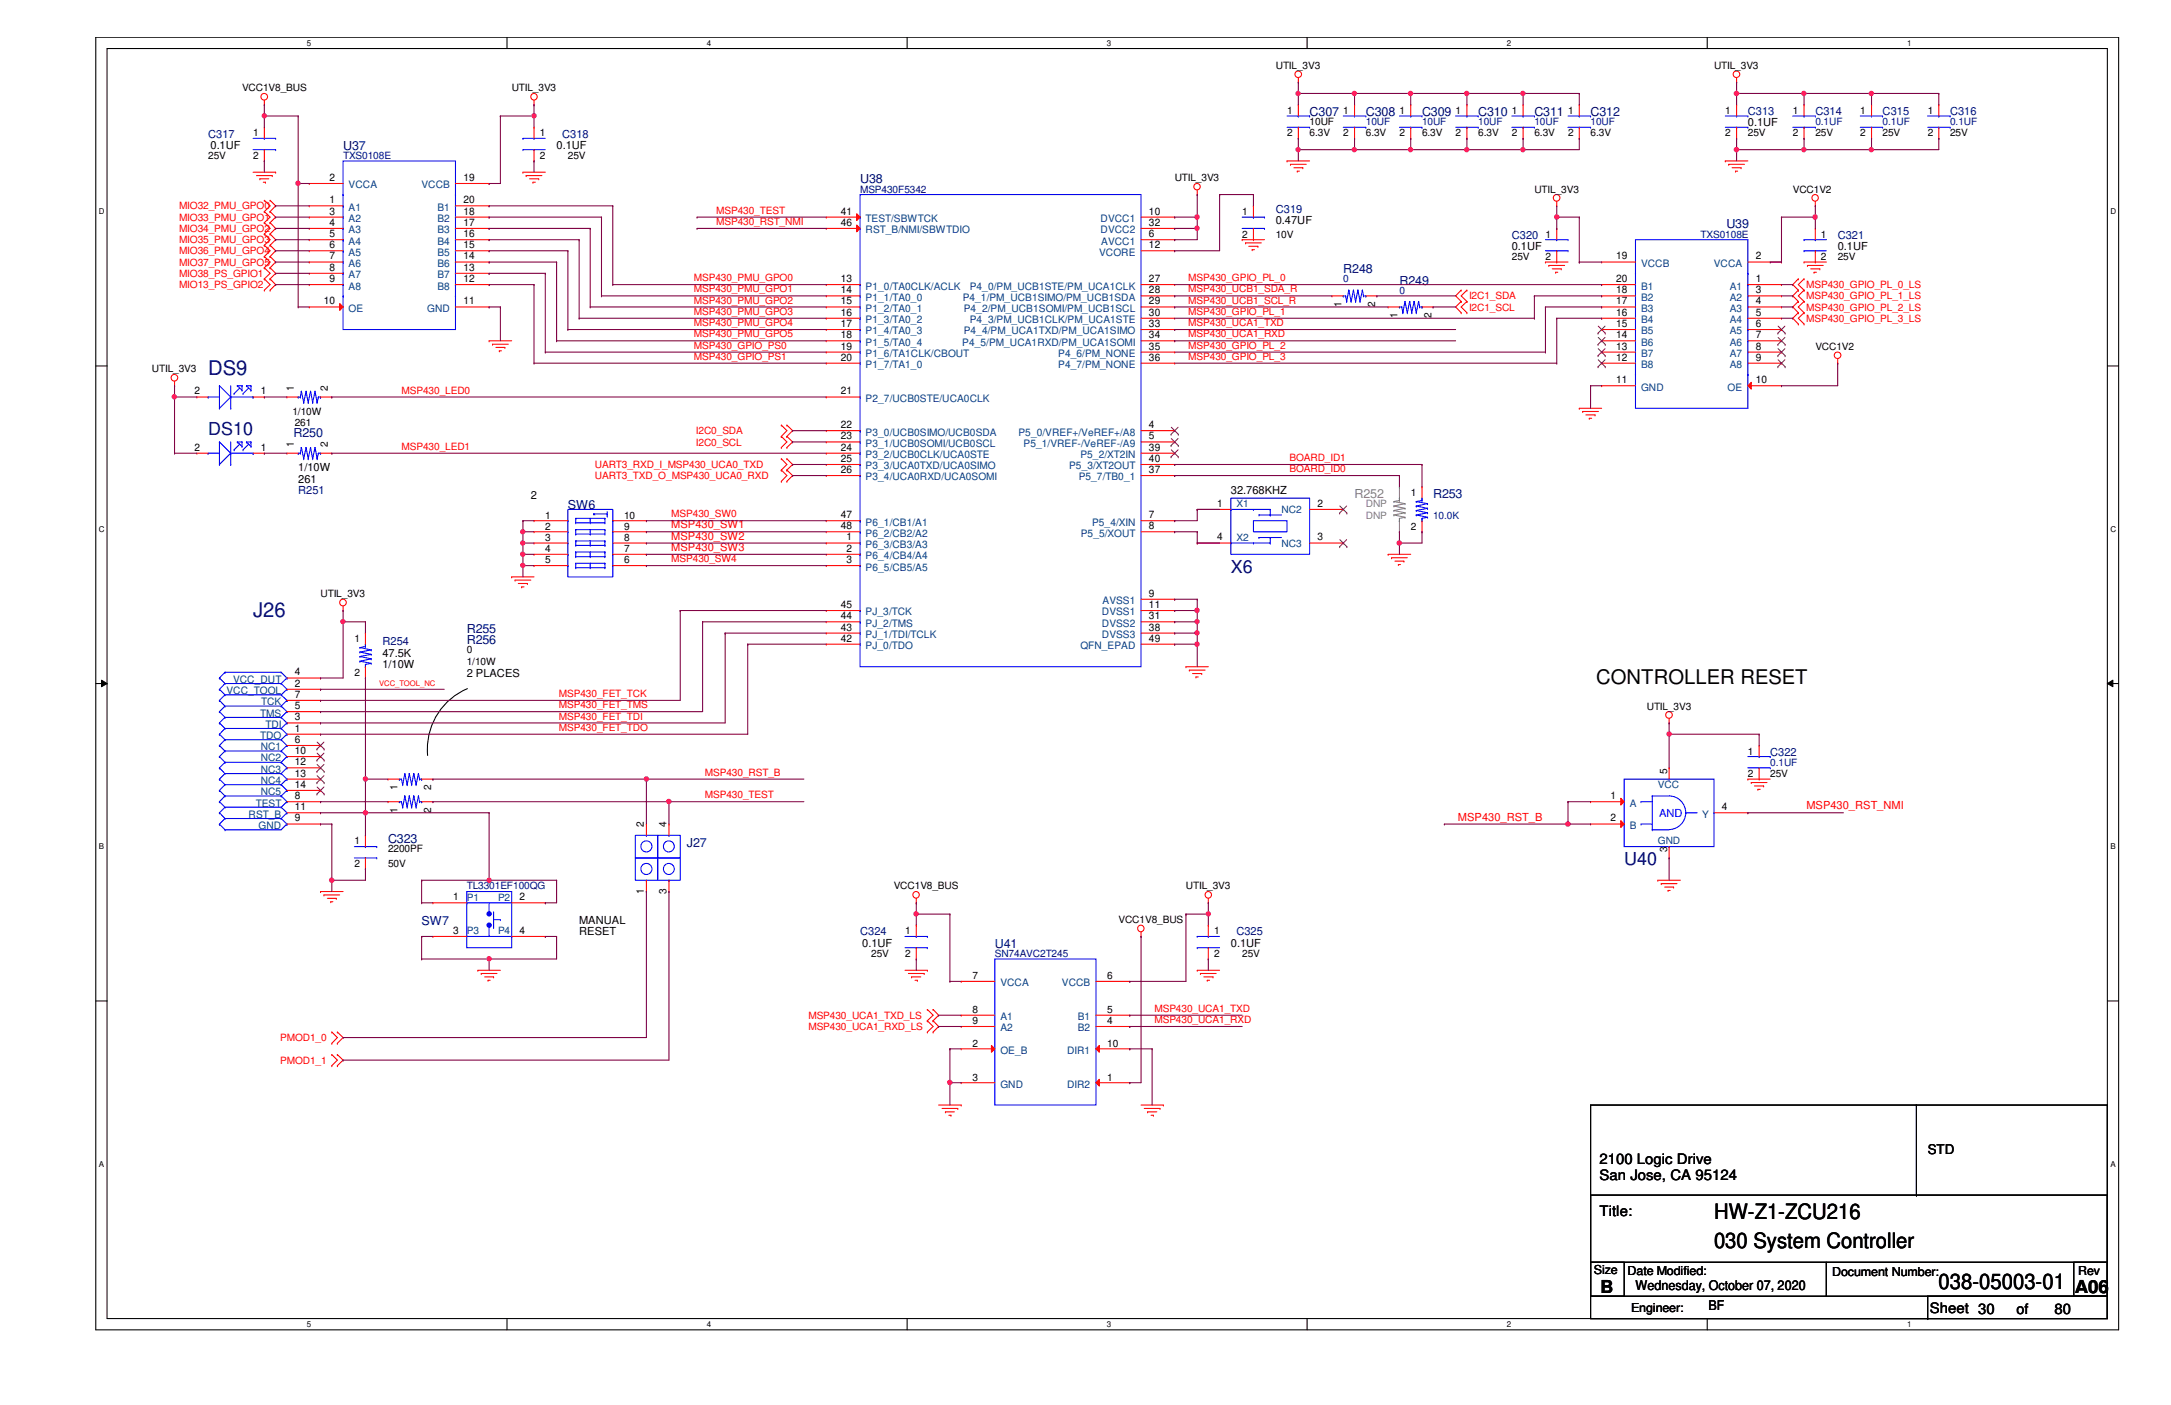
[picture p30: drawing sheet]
<svg xmlns="http://www.w3.org/2000/svg" width="432mm" height="279mm" viewBox="0 0 432 279" stroke-linecap="round" stroke-linejoin="round" font-family="sans-serif">
<defs><g id="words">
<g font-size="4.2">
<text x="340.9" y="242.4">HW-Z1-ZCU216</text>
<text x="340.9" y="248.2">030 System Controller</text>
<text x="385.6" y="256.4">038-05003-01</text>
</g>
<g font-size="4" fill="#000080">
<text x="41.4" y="74.5">DS9</text>
<text x="50.3" y="122.8">J26</text>
</g>
<text font-size="4" x="317.5" y="136">CONTROLLER RESET</text>
<g font-size="3.6" fill="#000080">
<text x="41.4" y="86.6">DS10</text>
<text x="244.8" y="113.9">X6</text>
<text x="323" y="172">U40</text>
</g>
<g font-size="3.6">
<text x="318.3" y="257">B</text>
<text x="412.7" y="257">A06</text>
</g>
<g font-size="2.9">
<text x="318.1" y="231.5">2100 Logic Drive</text>
<text x="318.1" y="234.7">San Jose, CA 95124</text>
<text x="318.1" y="241.8">Title:</text>
<text x="383.8" y="261">Sheet 30</text>
<text x="401.1" y="261.2">of</text>
<text x="408.6" y="261.2">80</text>
</g>
<g font-size="2.7">
<text x="383.4" y="229.5">STD</text>
<text x="325.3" y="256.6">Wednesday, October 07, 2020</text>
<text x="339.8" y="260.6">BF</text>
</g>
<g font-size="2.5" fill="#000080">
<text x="260.5" y="23.1">C307</text>
<text x="271.7" y="23.1">C308</text>
<text x="282.8" y="23.1">C309</text>
<text x="294" y="23.1">C310</text>
<text x="305.2" y="23.1">C311</text>
<text x="316.4" y="23.1">C312</text>
<text x="68.2" y="29.8">U37</text>
<text x="171.1" y="36.5">U38</text>
<text x="343.4" y="45.4">U39</text>
<text x="267.2" y="54.4">R248</text>
<text x="278.3" y="56.6">R249</text>
<text x="58.4" y="87">R250</text>
<text x="112.9" y="101.3">SW6</text>
<text x="285" y="99.1">R253</text>
<text x="92.8" y="125.9">R255</text>
<text x="92.8" y="128.1">R256</text>
<text x="77.2" y="167.7">C323</text>
<text x="136.6" y="168.4">J27</text>
<text x="83.9" y="184">SW7</text>
<text x="197.9" y="188.5">U41</text>
</g>
<text font-size="2.5" fill="#808080" x="269.4" y="99.1">R252</text>
<g font-size="2.5">
<text x="317" y="253.3">Size</text>
<text x="323.7" y="253.5">Date Modified:</text>
<text x="364.4" y="253.7">Document Number:</text>
<text x="413.3" y="253.5">Rev</text>
<text x="324.4" y="260.9">Engineer:</text>
</g>
<g font-size="2.2" fill="#000080">
<text x="347.6" y="22.9">C313</text>
<text x="361.1" y="22.9">C314</text>
<text x="374.4" y="22.9">C315</text>
<text x="387.9" y="22.9">C316</text>
<text x="41.4" y="27.3">C317</text>
<text x="111.8" y="27.3">C318</text>
<text x="253.7" y="42.3">C319</text>
<text x="300.7" y="47.5">C320</text>
<text x="365.5" y="47.5">C321</text>
<text x="59.3" y="98.2">R251</text>
<text x="76.1" y="128.4">R254</text>
<text x="352.1" y="150.3">C322</text>
<text x="171.1" y="186">C324</text>
<text x="245.9" y="186">C325</text>
</g>
<g font-size="2.2">
<text x="41.9" y="29.5">0.1UF</text>
<text x="110.7" y="29.5">0.1UF</text>
<text x="347.6" y="25.1">0.1UF</text>
<text x="253.7" y="44.5">0.47UF</text>
<text x="300.7" y="49.7">0.1UF</text>
<text x="365.5" y="49.7">0.1UF</text>
<text x="59.3" y="96">261</text>
<text x="59.3" y="93.7">1/10W</text>
<text x="105.6" y="99.3">2</text>
<text x="244.8" y="98.2">32.768KHZ</text>
<text x="76.1" y="130.6">47.5K</text>
<text x="76.1" y="132.8">1/10W</text>
<text x="92.8" y="134.6">2 PLACES</text>
<text x="115.2" y="183.8">MANUAL</text>
<text x="115.2" y="186">RESET</text>
<text x="171.5" y="188.3">0.1UF</text>
<text x="244.8" y="188.3">0.1UF</text>
</g>
<g font-size="2.2" fill="#f00">
<text x="133.5" y="107.3">MSP430_SW2</text>
<text x="133.5" y="105.1">MSP430_SW1</text>
<text x="133.5" y="109.6">MSP430_SW3</text>
<text x="359.3" y="161">MSP430_RST_NMI</text>
<text x="290" y="163.2">MSP430_RST_B</text>
</g>
<text font-size="2.2" fill="#00f" x="330" y="162.6">AND</text>
<g font-size="2">
<text x="253.7" y="13.7">UTIL_3V3</text>
<text x="340.9" y="13.7">UTIL_3V3</text>
<text x="48.1" y="18.2">VCC1V8_BUS</text>
<text x="101.8" y="18.2">UTIL_3V3</text>
<text x="256" y="22.6">1</text>
<text x="267.2" y="22.6">1</text>
<text x="278.3" y="22.6">1</text>
<text x="289.5" y="22.6">1</text>
<text x="300.7" y="22.6">1</text>
<text x="311.9" y="22.6">1</text>
<text x="343.2" y="22.6">1</text>
<text x="356.6" y="22.6">1</text>
<text x="370" y="22.6">1</text>
<text x="383.4" y="22.6">1</text>
<text x="50.3" y="27.1">1</text>
<text x="107.4" y="27.1">1</text>
<text x="256" y="27.1">2</text>
<text x="260.5" y="24.9">10UF</text>
<text x="260.5" y="27.1">6.3V</text>
<text x="267.2" y="27.1">2</text>
<text x="271.7" y="27.1">6.3V</text>
<text x="278.3" y="27.1">2</text>
<text x="282.8" y="27.1">6.3V</text>
<text x="289.5" y="27.1">2</text>
<text x="294" y="27.1">6.3V</text>
<text x="300.7" y="27.1">2</text>
<text x="305.2" y="27.1">6.3V</text>
<text x="311.9" y="27.1">2</text>
<text x="316.4" y="27.1">6.3V</text>
<text x="343.2" y="27.1">2</text>
<text x="347.6" y="27.1">25V</text>
<text x="356.6" y="27.1">2</text>
<text x="361.1" y="27.1">25V</text>
<text x="370" y="27.1">2</text>
<text x="374.4" y="27.1">25V</text>
<text x="383.4" y="27.1">2</text>
<text x="387.9" y="27.1">25V</text>
<text x="41.4" y="31.6">25V</text>
<text x="50.3" y="31.6">2</text>
<text x="65.5" y="36">2</text>
<text x="92.2" y="36">19</text>
<text x="107.4" y="31.6">2</text>
<text x="112.9" y="31.6">25V</text>
<text x="65.5" y="40.4">1</text>
<text x="92.2" y="40.4">20</text>
<text x="233.6" y="36.1">UTIL_3V3</text>
<text x="305.2" y="38.3">UTIL_3V3</text>
<text x="356.6" y="38.3">VCC1V2</text>
<text x="65.5" y="42.7">3</text>
<text x="65.5" y="44.9">4</text>
<text x="65.5" y="47.2">5</text>
<text x="92.2" y="47.2">16</text>
<text x="92.2" y="44.9">17</text>
<text x="92.2" y="42.7">18</text>
<text x="167.2" y="42.7">41</text>
<text x="167.2" y="44.9">46</text>
<text x="228.5" y="47.2">6</text>
<text x="228.5" y="42.7">10</text>
<text x="228.5" y="44.9">32</text>
<text x="247.1" y="42.8">1</text>
<text x="247.1" y="47.2">2</text>
<text x="253.7" y="47.2">10V</text>
<text x="307.4" y="47.2">1</text>
<text x="362.2" y="47.2">1</text>
<text x="65.5" y="49.4">6</text>
<text x="65.5" y="51.6">7</text>
<text x="65.5" y="53.8">8</text>
<text x="92.2" y="53.8">13</text>
<text x="92.2" y="51.6">14</text>
<text x="92.2" y="49.4">15</text>
<text x="228.5" y="49.4">12</text>
<text x="300.7" y="51.7">25V</text>
<text x="307.4" y="51.7">2</text>
<text x="321.4" y="51.6">19</text>
<text x="349.2" y="51.6">2</text>
<text x="362.2" y="51.7">2</text>
<text x="365.5" y="51.7">25V</text>
<text x="65.5" y="56.1">9</text>
<text x="92.2" y="56.1">12</text>
<text x="167.2" y="56.1">13</text>
<text x="167.2" y="58.3">14</text>
<text x="228.5" y="56.1">27</text>
<text x="228.5" y="58.3">28</text>
<text x="321.4" y="58.3">18</text>
<text x="321.4" y="56.1">20</text>
<text x="349.2" y="56.1">1</text>
<text x="349.2" y="58.3">3</text>
<text x="64.4" y="60.5">10</text>
<text x="92.2" y="60.5">11</text>
<text x="167.2" y="60.5">15</text>
<text x="167.2" y="62.8">16</text>
<text x="167.2" y="65">17</text>
<text x="228.5" y="60.5">29</text>
<text x="228.5" y="62.8">30</text>
<text x="228.5" y="65">33</text>
<text x="266.8" y="61" transform="rotate(-90 266.8 61)">1</text>
<text x="273.5" y="61" transform="rotate(-90 273.5 61)">2</text>
<text x="278" y="63.3" transform="rotate(-90 278 63.3)">1</text>
<text x="284.7" y="63.3" transform="rotate(-90 284.7 63.3)">2</text>
<text x="321.4" y="65">15</text>
<text x="321.4" y="62.8">16</text>
<text x="321.4" y="60.5">17</text>
<text x="349.2" y="60.5">4</text>
<text x="349.2" y="62.8">5</text>
<text x="349.2" y="65">6</text>
<text x="167.2" y="67.3">18</text>
<text x="167.2" y="69.5">19</text>
<text x="167.2" y="71.7">20</text>
<text x="228.5" y="67.3">34</text>
<text x="228.5" y="69.5">35</text>
<text x="228.5" y="71.7">36</text>
<text x="321.4" y="71.7">12</text>
<text x="321.4" y="69.5">13</text>
<text x="321.4" y="67.3">14</text>
<text x="349.2" y="67.3">7</text>
<text x="349.2" y="69.5">8</text>
<text x="349.2" y="71.7">9</text>
<text x="361.1" y="69.6">VCC1V2</text>
<text x="30.2" y="74">UTIL_3V3</text>
<text x="58.5" y="77.8" transform="rotate(-90 58.5 77.8)">1</text>
<text x="65.2" y="77.8" transform="rotate(-90 65.2 77.8)">2</text>
<text x="321.4" y="76.2">11</text>
<text x="349.2" y="76.2">10</text>
<text x="38.7" y="78.4">2</text>
<text x="51.9" y="78.4">1</text>
<text x="58.2" y="82.5">1/10W</text>
<text x="167.2" y="78.4">21</text>
<text x="38.7" y="89.6">2</text>
<text x="51.9" y="89.6">1</text>
<text x="58.5" y="89" transform="rotate(-90 58.5 89)">1</text>
<text x="58.6" y="84.8">261</text>
<text x="65.2" y="89" transform="rotate(-90 65.2 89)">2</text>
<text x="167.2" y="85.1">22</text>
<text x="167.2" y="87.4">23</text>
<text x="167.2" y="89.6">24</text>
<text x="228.5" y="85.1">4</text>
<text x="228.5" y="87.4">5</text>
<text x="228.5" y="89.6">39</text>
<text x="167.2" y="91.9">25</text>
<text x="167.2" y="94.1">26</text>
<text x="228.5" y="94.1">37</text>
<text x="228.5" y="91.9">40</text>
<text x="242.1" y="100.8">1</text>
<text x="262" y="100.8">2</text>
<text x="280.6" y="98.6">1</text>
<text x="108.5" y="103.1">1</text>
<text x="108.5" y="105.4">2</text>
<text x="108.5" y="107.6">3</text>
<text x="124.1" y="107.6">8</text>
<text x="124.1" y="105.4">9</text>
<text x="124.1" y="103.1">10</text>
<text x="167.2" y="103">47</text>
<text x="167.2" y="105.2">48</text>
<text x="168.4" y="107.5">1</text>
<text x="228.5" y="103">7</text>
<text x="228.5" y="105.2">8</text>
<text x="242.1" y="107.5">4</text>
<text x="262" y="107.5">3</text>
<text x="280.6" y="105.4">2</text>
<text x="108.5" y="109.8">4</text>
<text x="108.5" y="112.1">5</text>
<text x="124.1" y="112.1">6</text>
<text x="124.1" y="109.8">7</text>
<text x="168.4" y="109.7">2</text>
<text x="168.4" y="112">3</text>
<text x="63.8" y="118.7">UTIL_3V3</text>
<text x="228.5" y="118.7">9</text>
<text x="167.2" y="125.4">43</text>
<text x="167.2" y="123.1">44</text>
<text x="167.2" y="120.9">45</text>
<text x="228.5" y="120.9">11</text>
<text x="228.5" y="123.1">31</text>
<text x="228.5" y="125.4">38</text>
<text x="70.5" y="127.7">1</text>
<text x="92.8" y="129.9">0</text>
<text x="167.2" y="127.6">42</text>
<text x="228.5" y="127.6">49</text>
<text x="58.6" y="136.6">2</text>
<text x="58.6" y="134.3">4</text>
<text x="70.5" y="134.4">2</text>
<text x="92.8" y="132.2">1/10W</text>
<text x="58.6" y="143.3">3</text>
<text x="58.6" y="141">5</text>
<text x="58.6" y="138.8">7</text>
<text x="327.5" y="141.1">UTIL_3V3</text>
<text x="58.6" y="145.5">1</text>
<text x="58.6" y="147.7">6</text>
<text x="58.6" y="149.9">10</text>
<text x="58.6" y="152.2">12</text>
<text x="58.6" y="154.4">13</text>
<text x="331.6" y="153.8" transform="rotate(-90 331.6 153.8)">5</text>
<text x="347.6" y="150.1">1</text>
<text x="347.6" y="154.5">2</text>
<text x="352.1" y="154.5">25V</text>
<text x="58.6" y="158.9">8</text>
<text x="58.6" y="161.1">11</text>
<text x="58.6" y="156.7">14</text>
<text x="79" y="161.6" transform="rotate(-90 79 161.6)">1</text>
<text x="79" y="157.2" transform="rotate(-90 79 157.2)">1</text>
<text x="85.7" y="161.6" transform="rotate(-90 85.7 161.6)">2</text>
<text x="85.7" y="157.2" transform="rotate(-90 85.7 157.2)">2</text>
<text x="320.3" y="158.9">1</text>
<text x="342.5" y="161.1">4</text>
<text x="58.6" y="163.4">9</text>
<text x="70.5" y="167.9">1</text>
<text x="128.1" y="164.5" transform="rotate(-90 128.1 164.5)">2</text>
<text x="132.5" y="164.5" transform="rotate(-90 132.5 164.5)">4</text>
<text x="320.3" y="163.4">2</text>
<text x="70.5" y="172.4">2</text>
<text x="77.2" y="169.5">2200PF</text>
<text x="77.2" y="172.4">50V</text>
<text x="331.6" y="169.5" transform="rotate(-90 331.6 169.5)">3</text>
<text x="90.1" y="179">1</text>
<text x="103.3" y="179">2</text>
<text x="128.1" y="177.7" transform="rotate(-90 128.1 177.7)">1</text>
<text x="132.5" y="177.7" transform="rotate(-90 132.5 177.7)">3</text>
<text x="177.8" y="176.9">VCC1V8_BUS</text>
<text x="235.9" y="176.9">UTIL_3V3</text>
<text x="90.1" y="185.7">3</text>
<text x="103.3" y="185.7">4</text>
<text x="180" y="185.8">1</text>
<text x="222.5" y="183.6">VCC1V8_BUS</text>
<text x="241.5" y="185.8">1</text>
<text x="173.3" y="190.3">25V</text>
<text x="180" y="190.3">2</text>
<text x="241.5" y="190.3">2</text>
<text x="247.1" y="190.3">25V</text>
<text x="193.4" y="194.8">7</text>
<text x="220.2" y="194.8">6</text>
<text x="193.4" y="201.5">8</text>
<text x="193.4" y="203.7">9</text>
<text x="220.2" y="203.7">4</text>
<text x="220.2" y="201.5">5</text>
<text x="193.4" y="208.2">2</text>
<text x="220.2" y="208.2">10</text>
<text x="193.4" y="214.9">3</text>
<text x="220.2" y="214.9">1</text>
</g>
<g font-size="2" fill="#000080">
<text x="271.7" y="24.9">10UF</text>
<text x="282.8" y="24.9">10UF</text>
<text x="294" y="24.9">10UF</text>
<text x="305.2" y="24.9">10UF</text>
<text x="316.4" y="24.9">10UF</text>
<text x="361.1" y="24.9">0.1UF</text>
<text x="374.4" y="24.9">0.1UF</text>
<text x="387.9" y="24.9">0.1UF</text>
<text x="68.2" y="31.6">TXS0108E</text>
<text x="171.1" y="38.3">MSP430F5342</text>
<text x="338.2" y="47.2">TXS0108E</text>
<text x="267.2" y="56.2">0</text>
<text x="278.3" y="58.4">0</text>
<text x="285" y="103.1">10.0K</text>
<text x="352.1" y="152.3">0.1UF</text>
<text x="92.8" y="176.9">TL3301EF100QG</text>
<text x="197.9" y="190.3">SN74AVC2T245</text>
</g>
<g font-size="2" fill="#f00">
<text x="35.6" y="41.7">MIO32_PMU_GPO0</text>
<text x="35.6" y="43.9">MIO33_PMU_GPO1</text>
<text x="35.6" y="46.1">MIO34_PMU_GPO2</text>
<text x="142.5" y="44.7">MSP430_RST_NMI</text>
<text x="142.5" y="42.5">MSP430_TEST</text>
<text x="35.6" y="48.3">MIO35_PMU_GPO3</text>
<text x="35.6" y="50.6">MIO36_PMU_GPO4</text>
<text x="35.6" y="52.8">MIO37_PMU_GPO5</text>
<text x="35.6" y="55.1">MIO38_PS_GPIO1</text>
<text x="35.6" y="57.3">MIO13_PS_GPIO2</text>
<text x="138" y="58.2">MSP430_PMU_GPO1</text>
<text x="138" y="55.9">MSP430_PMU_GPO0</text>
<text x="236.3" y="58.2">MSP430_UCB1_SDA_R</text>
<text x="236.3" y="55.9">MSP430_GPIO_PL_0</text>
<text x="292.2" y="59.5">I2C1_SDA</text>
<text x="359.2" y="57.3">MSP430_GPIO_PL_0_LS</text>
<text x="359.2" y="59.5">MSP430_GPIO_PL_1_LS</text>
<text x="138" y="62.6">MSP430_PMU_GPO3</text>
<text x="138" y="64.9">MSP430_PMU_GPO4</text>
<text x="138" y="60.4">MSP430_PMU_GPO2</text>
<text x="236.3" y="60.4">MSP430_UCB1_SCL_R</text>
<text x="236.3" y="64.9">MSP430_UCA1_TXD</text>
<text x="236.3" y="62.6">MSP430_GPIO_PL_1</text>
<text x="292.2" y="61.8">I2C1_SCL</text>
<text x="359.2" y="61.8">MSP430_GPIO_PL_2_LS</text>
<text x="359.2" y="64">MSP430_GPIO_PL_3_LS</text>
<text x="138" y="69.3">MSP430_GPIO_PS0</text>
<text x="138" y="67.1">MSP430_PMU_GPO5</text>
<text x="138" y="71.5">MSP430_GPIO_PS1</text>
<text x="236.3" y="67.1">MSP430_UCA1_RXD</text>
<text x="236.3" y="71.5">MSP430_GPIO_PL_3</text>
<text x="236.3" y="69.3">MSP430_GPIO_PL_2</text>
<text x="79.9" y="78.3">MSP430_LED0</text>
<text x="79.9" y="89.4">MSP430_LED1</text>
<text x="138.4" y="86.4">I2C0_SDA</text>
<text x="138.4" y="88.6">I2C0_SCL</text>
<text x="118.3" y="93">UART3_RXD_I_MSP430_UCA0_TXD</text>
<text x="118.3" y="95.3">UART3_TXD_O_MSP430_UCA0_RXD</text>
<text x="256.5" y="91.7">BOARD_ID1</text>
<text x="256.5" y="93.9">BOARD_ID0</text>
<text x="133.5" y="102.9">MSP430_SW0</text>
<text x="133.5" y="111.8">MSP430_SW4</text>
<text x="111.2" y="143.1">MSP430_FET_TDI</text>
<text x="111.2" y="140.8">MSP430_FET_TMS</text>
<text x="111.2" y="138.6">MSP430_FET_TCK</text>
<text x="111.2" y="145.3">MSP430_FET_TDO</text>
<text x="140.2" y="154.3">MSP430_RST_B</text>
<text x="140.2" y="158.7">MSP430_TEST</text>
<text x="160.8" y="202.6">MSP430_UCA1_TXD_LS</text>
<text x="229.6" y="201.2">MSP430_UCA1_TXD</text>
<text x="229.6" y="203.5">MSP430_UCA1_RXD</text>
<text x="55.7" y="207.1">PMOD1_0</text>
<text x="160.8" y="204.8">MSP430_UCA1_RXD_LS</text>
<text x="55.7" y="211.5">PMOD1_1</text>
</g>
<g font-size="2" fill="#004080">
<text x="69.3" y="41.9">A1</text>
<text x="69.3" y="37.5">VCCA</text>
<text x="83.8" y="37.5">VCCB</text>
<text x="87" y="41.9">B1</text>
<text x="69.3" y="44.2">A2</text>
<text x="69.3" y="46.4">A3</text>
<text x="87" y="46.4">B3</text>
<text x="87" y="44.2">B2</text>
<text x="172.2" y="44.2">TEST/SBWTCK</text>
<text x="172.2" y="46.4">RST_B/NMI/SBWTDIO</text>
<text x="218.9" y="44.2">DVCC1</text>
<text x="218.9" y="46.4">DVCC2</text>
<text x="69.3" y="48.6">A4</text>
<text x="69.3" y="50.8">A5</text>
<text x="69.3" y="53.1">A6</text>
<text x="87" y="53.1">B6</text>
<text x="87" y="50.8">B5</text>
<text x="87" y="48.6">B4</text>
<text x="218.6" y="50.8">VCORE</text>
<text x="219" y="48.6">AVCC1</text>
<text x="326.4" y="53.1">VCCB</text>
<text x="340.9" y="53.1">VCCA</text>
<text x="69.3" y="55.3">A7</text>
<text x="69.3" y="57.6">A8</text>
<text x="87" y="57.6">B8</text>
<text x="87" y="55.3">B7</text>
<text x="172.2" y="57.6">P1_0/TA0CLK/ACLK</text>
<text x="172.2" y="59.8">P1_1/TA0_0</text>
<text x="191.5" y="59.8">P4_1/PM_UCB1SIMO/PM_UCB1SDA</text>
<text x="192.9" y="57.6">P4_0/PM_UCB1STE/PM_UCA1CLK</text>
<text x="326.4" y="59.8">B2</text>
<text x="326.4" y="57.6">B1</text>
<text x="344" y="57.6">A1</text>
<text x="344" y="59.8">A2</text>
<text x="69.3" y="62">OE</text>
<text x="85" y="62">GND</text>
<text x="172.2" y="62">P1_2/TA0_1</text>
<text x="172.2" y="64.3">P1_3/TA0_2</text>
<text x="191.7" y="62">P4_2/PM_UCB1SOMI/PM_UCB1SCL</text>
<text x="192.9" y="64.3">P4_3/PM_UCB1CLK/PM_UCA1STE</text>
<text x="326.4" y="64.3">B4</text>
<text x="326.4" y="62">B3</text>
<text x="344" y="62">A3</text>
<text x="344" y="64.3">A4</text>
<text x="172.2" y="66.5">P1_4/TA0_3</text>
<text x="172.2" y="68.7">P1_5/TA0_4</text>
<text x="172.2" y="71">P1_6/TA1CLK/CBOUT</text>
<text x="191.4" y="68.7">P4_5/PM_UCA1RXD/PM_UCA1SOMI</text>
<text x="191.7" y="66.5">P4_4/PM_UCA1TXD/PM_UCA1SIMO</text>
<text x="210.5" y="71">P4_6/PM_NONE</text>
<text x="326.4" y="71">B7</text>
<text x="326.4" y="68.7">B6</text>
<text x="326.4" y="66.5">B5</text>
<text x="344" y="66.5">A5</text>
<text x="344" y="68.7">A6</text>
<text x="344" y="71">A7</text>
<text x="172.2" y="73.2">P1_7/TA1_0</text>
<text x="210.5" y="73.2">P4_7/PM_NONE</text>
<text x="326.4" y="77.7">GND</text>
<text x="326.4" y="73.2">B8</text>
<text x="343.6" y="77.7">OE</text>
<text x="344" y="73.2">A8</text>
<text x="172.2" y="79.9">P2_7/UCB0STE/UCA0CLK</text>
<text x="172.2" y="86.6">P3_0/UCB0SIMO/UCB0SDA</text>
<text x="172.2" y="88.9">P3_1/UCB0SOMI/UCB0SCL</text>
<text x="202.6" y="86.6">P5_0/VREF+/VeREF+/A8</text>
<text x="203.6" y="88.9">P5_1/VREF-/VeREF-/A9</text>
<text x="172.2" y="91.1">P3_2/UCB0CLK/UCA0STE</text>
<text x="172.2" y="93.3">P3_3/UCA0TXD/UCA0SIMO</text>
<text x="172.2" y="95.5">P3_4/UCA0RXD/UCA0SOMI</text>
<text x="212.6" y="93.3">P5_3/XT2OUT</text>
<text x="214.5" y="95.5">P5_7/TB0_1</text>
<text x="214.9" y="91.1">P5_2/XT2IN</text>
<text x="245.9" y="100.9">X1</text>
<text x="254.9" y="102">NC2</text>
<text x="172.2" y="104.5">P6_1/CB1/A1</text>
<text x="172.2" y="106.7">P6_2/CB2/A2</text>
<text x="215" y="106.7">P5_5/XOUT</text>
<text x="217.2" y="104.5">P5_4/XIN</text>
<text x="245.9" y="107.6">X2</text>
<text x="172.2" y="109">P6_3/CB3/A3</text>
<text x="172.2" y="111.2">P6_4/CB4/A4</text>
<text x="172.2" y="113.5">P6_5/CB5/A5</text>
<text x="254.9" y="108.7">NC3</text>
<text x="172.2" y="124.6">PJ_2/TMS</text>
<text x="172.2" y="122.4">PJ_3/TCK</text>
<text x="219.2" y="122.4">DVSS1</text>
<text x="219.2" y="124.6">DVSS2</text>
<text x="219.3" y="120.1">AVSS1</text>
<text x="172.2" y="129.1">PJ_0/TDO</text>
<text x="172.2" y="126.9">PJ_1/TDI/TCLK</text>
<text x="214.9" y="129.1">QFN_EPAD</text>
<text x="219.2" y="126.9">DVSS3</text>
<text x="46.4" y="135.8">VCC_DUT</text>
<text x="45" y="138">VCC_TOOL</text>
<text x="51.8" y="142.5">TMS</text>
<text x="51.9" y="140.2">TCK</text>
<text x="51.7" y="147">TDO</text>
<text x="51.9" y="149.2">NC1</text>
<text x="52.8" y="144.7">TDI</text>
<text x="51.9" y="151.4">NC2</text>
<text x="51.9" y="153.7">NC3</text>
<text x="51.9" y="155.9">NC4</text>
<text x="50.9" y="160.4">TEST</text>
<text x="51.9" y="158.2">NC5</text>
<text x="324.1" y="160.4">A</text>
<text x="329.7" y="156.8">VCC</text>
<text x="49.4" y="162.6">RST_B</text>
<text x="51.4" y="164.8">GND</text>
<text x="324.1" y="164.8">B</text>
<text x="329.7" y="167.9">GND</text>
<text x="338.5" y="162.6">Y</text>
<text x="92.8" y="179.1">P1</text>
<text x="99.1" y="179.1">P2</text>
<text x="92.8" y="185.8">P3</text>
<text x="99.1" y="185.8">P4</text>
<text x="199" y="196.1">VCCA</text>
<text x="211.2" y="196.1">VCCB</text>
<text x="199" y="202.9">A1</text>
<text x="214.4" y="202.9">B1</text>
<text x="199" y="209.5">OE_B</text>
<text x="199" y="205.1">A2</text>
<text x="212.3" y="209.5">DIR1</text>
<text x="214.4" y="205.1">B2</text>
<text x="199" y="216.3">GND</text>
<text x="212.3" y="216.3">DIR2</text>
</g>
<g font-size="2" fill="#808080">
<text x="271.7" y="100.9">DNP</text>
<text x="271.7" y="103.1">DNP</text>
</g>
<g font-size="1.6">
<text x="61" y="9.1">5</text>
<text x="140.6" y="9.1">4</text>
<text x="220.2" y="9.1">3</text>
<text x="299.7" y="9.1">2</text>
<text x="379.3" y="9.1">1</text>
<text x="19.6" y="42.6">D</text>
<text x="419.7" y="42.6">D</text>
<text x="19.6" y="105.7">C</text>
<text x="419.7" y="105.7">C</text>
<text x="19.6" y="168.9">B</text>
<text x="419.7" y="168.9">B</text>
<text x="19.6" y="232">A</text>
<text x="419.7" y="232">A</text>
<text x="61" y="263.9">5</text>
<text x="140.6" y="263.9">4</text>
<text x="220.2" y="263.9">3</text>
<text x="299.7" y="263.9">2</text>
<text x="379.3" y="263.9">1</text>
</g>
<text font-size="1.5" fill="#f00" x="75.4" y="136.4">VCC_TOOL_NC</text>
<text font-size=".6" fill="#fff" x="278.8" y="107.5">GND</text>
</g></defs>
<path d="M19.1 7.4h402.3v257.1h-402.3zM21.3 9.7h397.8v252.5h-397.8z" fill="none" stroke="#000" stroke-width=".21"/>
<g fill="#fff">
<path d="M61 7.7h.9v1.7h-.9z"/>
<path d="M61 262.5h.9v1.7h-.9z"/>
</g>
<path d="M100.8 7.4v2.3M100.8 262.2v2.3" fill="none" stroke="#000" stroke-width=".21"/>
<g fill="#fff">
<path d="M140.6 7.7h.9v1.7h-.9z"/>
<path d="M140.6 262.5h.9v1.7h-.9z"/>
</g>
<path d="M180.4 7.4v2.3M180.4 262.2v2.3" fill="none" stroke="#000" stroke-width=".21"/>
<g fill="#fff">
<path d="M220.2 7.7h.9v1.7h-.9z"/>
<path d="M220.2 262.5h.9v1.7h-.9z"/>
</g>
<path d="M260 7.4v2.3M260 262.2v2.3" fill="none" stroke="#000" stroke-width=".21"/>
<g fill="#fff">
<path d="M299.7 7.7h.9v1.7h-.9z"/>
<path d="M299.7 262.5h.9v1.7h-.9z"/>
</g>
<path d="M339.6 7.4v2.3M339.6 262.2v2.3" fill="none" stroke="#000" stroke-width=".21"/>
<g fill="#fff">
<path d="M379.3 7.7h.9v1.7h-.9z"/>
<path d="M379.3 262.5h.9v1.7h-.9z"/>
<path d="M19.6 41.2h1.2v1.8h-1.2z"/>
<path d="M419.7 41.2h1.2v1.8h-1.2z"/>
<path d="M19.6 104.3h1.2v1.8h-1.2z"/>
<path d="M419.7 104.3h1.2v1.8h-1.2z"/>
</g>
<path d="M19.1 72.8h2.2M419.1 72.8h2.3" fill="none" stroke="#000" stroke-width=".21"/>
<g fill="#fff">
<path d="M19.6 167.5h1.1v1.7h-1.1z"/>
<path d="M419.7 167.5h1.1v1.7h-1.1z"/>
</g>
<path d="M19.1 135.9h2.2M419.1 135.9h2.3" fill="none" stroke="#000" stroke-width=".21"/>
<path d="M20.2 135.3l1.1 .6-1.1 .7zM419.1 135.9l1.1-.6v1.3z" fill="#000"/>
<path d="M20.2 135.3l1.1 .6-1.1 .7zM419.1 135.9l1.1-.6v1.3z" fill="none" stroke="#000" stroke-width=".2"/>
<g fill="#fff">
<path d="M19.6 230.6h1.1v1.8h-1.1z"/>
<path d="M419.7 230.6h1.1v1.8h-1.1z"/>
</g>
<g fill="none" stroke="#000" stroke-width=".21">
<path d="M93 136.9a13.1 13.1 0 0 0-8 13.3M19.1 199.1h2.2M419.1 199.1h2.3M316.4 219.8h102.7v42.4h-102.7zM381.2 219.8v17.9M316.4 237.7h102.7v13.3h-102.7zM381.2 237.7h.1M316.4 251h46.9v6.8h-46.9zM316.4 251h6.6v6.8h-6.6zM363.3 251h55.8v6.8h-55.8zM383.4 257.8h35.7v4.4h-35.7zM412.5 251h6.6v6.8h-6.6z"/>
<path d="M316.4 262.2h67M383.4 262.2h.1"/>
</g>
<g fill="none" stroke="#f00" stroke-width=".21">
<path d="M52.6 19.9v.9M106.2 19.9v.9M258.2 16.3h.1M258.2 15.5v.8M345.4 16.3h.1M345.4 15.5v.8M50.3 34.2h4.5M51 34.9h3.1M51.7 35.6h.1M51.7 35.6h1.8M52.4 36.2h.4M52.6 20.8h.1"/>
<path d="M52.6 39.8h.1M52.6 39.8l1.1 1.1-1.1 1.2M52.8 36.2h.1M53.7 39.8h.1M53.7 39.8l1.1 1.1-1.1 1.2M54.1 34.9h.1M54.8 34.2h.1M104 34.2h.1M104 34.2h4.5M104.6 34.9h.1M104.6 34.9h3.2M105.3 35.6h1.8"/>
<path d="M106 36.2h.1M106 36.2h.5M106.2 20.8h.1M106.2 25.3h.1M106.2 32h.1M106.2 25.3v2.2M106.2 29.8v2.2M107.1 35.6h.1M238.1 38.7h.1M238.1 37.8v.9M256 32h.1M256 32h4.5"/>
<path d="M256.7 32.7h.1M256.7 32.7h3.1M257.3 33.4h1.8M258 34h.1M258 34h.4M259.1 33.4h.1M314.1 20.8h.1M314.1 27.5h.1M314.1 20.8v2.3M314.1 25.3v2.2M343.2 32h.1M343.2 32h4.4"/>
<path d="M343.8 32.7h.1M343.8 32.7h3.2M344.5 33.4h1.8M345.2 34h.1M345.2 34h.4M345.4 20.8h.1M345.4 27.5h.1M345.4 20.8v2.3M345.4 25.3v2.2M346.3 33.4h.1M52.6 42.1h.1M52.6 44.3h.1"/>
<path d="M52.6 46.5h.1M52.6 48.8h.1M52.6 51h.1M52.6 53.3h.1M52.6 55.5h.1M52.6 57.7h.1M52.6 42.1l1.1 1.1-1.1 1.1M52.6 44.3l1.1 1.1-1.1 1.1M52.6 46.5l1.1 1.2-1.1 1.1M52.6 48.8l1.1 1.1-1.1 1.1M52.6 51l1.1 1.1-1.1 1.2M52.6 53.3l1.1 1.1-1.1 1.1"/>
<path d="M52.6 55.5l1.1 1.1-1.1 1.1M53.7 42.1h.1M53.7 44.3h.1M53.7 46.5h.1M53.7 48.8h.1M53.7 51h.1M53.7 53.3h.1M53.7 55.5h.1M53.7 57.7h.1M53.7 42.1l1.1 1.1-1.1 1.1M53.7 44.3l1.1 1.1-1.1 1.1M53.7 46.5l1.1 1.2-1.1 1.1"/>
<path d="M53.7 48.8l1.1 1.1-1.1 1.1M53.7 51l1.1 1.1-1.1 1.2M53.7 53.3l1.1 1.1-1.1 1.1M53.7 55.5l1.1 1.1-1.1 1.1M247.1 47.7h.1M247.1 47.7h4.4M247.7 48.3h.1M247.7 48.3h3.2M248.4 49h1.8M249 49.7h.1M249 49.7h.5M250.2 49h.1"/>
<path d="M290.6 57.7h.1M290.6 59.9h.1M290.6 57.7l-1.1 1.1 1.1 1.1M290.6 59.9l-1.1 1.1 1.1 1.2M291.8 59.9h.1M291.8 57.7h.1M291.8 57.7l-1.2 1.1 1.2 1.1M291.8 59.9l-1.2 1.1 1.2 1.2M307.4 52.1h.1M307.4 52.1h4.5M308.1 52.8h.1M308.1 52.8h3.1"/>
<path d="M308.7 53.5h1.8M309.4 54.1h.1M309.4 54.1h.4M309.6 40.9h.1M309.6 40v.9M310.5 53.5h.1M357.7 55.5h.1M357.7 57.7h.1M357.7 59.9h.1M357.7 55.5l-1.1 1.1 1.1 1.1M357.7 57.7l-1.1 1.1 1.1 1.1M357.7 59.9l-1.1 1.1 1.1 1.2"/>
<path d="M358.8 52.1h.1M358.8 57.7h.1M358.8 55.5h.1M358.8 59.9h.1M358.8 52.1h4.5M358.8 55.5l-1.1 1.1 1.1 1.1M358.8 57.7l-1.1 1.1 1.1 1.1M358.8 59.9l-1.1 1.1 1.1 1.2M359.5 52.8h.1M359.5 52.8h3.1M360.1 53.5h1.9M360.8 54.1h.1"/>
<path d="M360.8 54.1h.5M361.1 40.9h.1M361.1 40v.9M362 53.5h.1M34.7 76.7h.1M34.7 75.8v.9M39.2 79h.1M39.2 79h2.2M50.3 79h2.3M52.6 79h.1M97.3 67.8h.1M97.3 67.8h4.5"/>
<path d="M98 68.5h.1M98 68.5h3.1M98.6 69.1h1.8M99.3 69.8h.1M99.3 69.8h.4M100.4 69.1h.1M290.6 62.2h.1M291.8 62.2h.1M357.7 62.2h.1M357.7 64.4h.1M357.7 62.2l-1.1 1.1 1.1 1.1M358.8 62.2h.1"/>
<path d="M358.8 64.4h.1M358.8 62.2l-1.1 1.1 1.1 1.1M365.5 72.2h.1M365.5 71.3v.9M155.4 86.8h.1M155.4 84.5h.1M155.4 89h.1M155.4 93.5h.1M155.4 91.2h.1M155.4 95.7h.1M155.4 84.5l1.1 1.1-1.1 1.2M155.4 86.8l1.1 1.1-1.1 1.1"/>
<path d="M155.4 91.2l1.1 1.2-1.1 1.1M155.4 93.5l1.1 1.1-1.1 1.1M156.5 84.5h.1M156.5 86.8h.1M156.5 89h.1M156.5 91.2h.1M156.5 93.5h.1M156.5 95.7h.1M156.5 84.5l1.1 1.1-1.1 1.2M156.5 86.8l1.1 1.1-1.1 1.1M156.5 91.2l1.1 1.2-1.1 1.1M156.5 93.5l1.1 1.1-1.1 1.1"/>
<path d="M314.1 81.2h.1M314.1 81.2h4.5M314.8 81.8h.1M314.8 81.8h3.1M315.4 82.5h1.8M316.1 83.2h.1M316.1 83.2h.5M317.2 82.5h.1M101.8 114.7h.1M101.8 114.7h4.4M102.4 115.4h.1M102.4 115.4h3.2"/>
<path d="M103.1 116h1.8M103.8 116.7h.1M103.8 116.7h.4M104.9 116h.1M276.1 110.2h.1M276.1 110.2h4.5M276.8 110.9h.1M276.8 110.9h3.1M277.5 111.6h1.7M278.1 112.3h.1M278.1 112.3h.5M279.2 111.6h.1"/>
<path d="M68.2 121.4h.1M68.2 120.5v.9M72.7 125.9h.1M72.7 134.8h.1M72.7 125.9v2.2M72.7 132.6v2.2M235.9 132.6h.1M235.9 132.6h4.4M236.6 133.3h.1M236.6 133.3h3.1M237.2 133.9h1.8M237.9 134.6h.1"/>
<path d="M237.9 134.6h.4M239 133.9h.1M77.2 159.4h.1M77.2 159.4h2.2M83.9 159.4h2.2M86.1 159.4h.1M332 143.8h.1M332 142.9v.9M347.6 154.9h.1M347.6 154.9h4.5M348.3 155.6h.1M348.3 155.6h3.2"/>
<path d="M349 156.3h1.8M349.6 157h.1M349.6 157h.5M349.9 148.3h.1M349.9 154.9h.1M349.9 148.3v2.2M349.9 152.7v2.2M350.8 156.3h.1M63.8 177.3h.1M63.8 177.3h4.4M64.4 178h.1M64.4 178h3.2"/>
<path d="M65.1 178.6h1.8M65.8 179.3h.1M65.8 179.3h.4M66.9 178.6h.1M182.2 179.5h.1M182.2 178.6v.9M240.3 179.5h.1M240.3 178.6v.9M329.7 175h.1M329.7 175h4.5M330.4 175.7h.1M330.4 175.7h3.1"/>
<path d="M331.1 176.4h1.8M331.8 177.1h.1M331.8 177.1h.4M332.9 176.4h.1M95 193h.1M95 193h4.5M95.7 193.6h.1M95.7 193.6h3.1M96.4 194.3h1.8M97.1 194.9h.1M97.1 194.9h.4M98.2 194.3h.1"/>
<path d="M180 193h4.4M180.7 193.6h3.1M181.3 194.3h.1M181.3 194.3h1.8M182 194.9h.5M182.5 194.9h.1M183.8 193.6h.1M184.4 193h.1M226.9 186.2h.1M226.9 185.3v.9M238.1 193h.1M238.1 193h4.5"/>
<path d="M238.8 193.6h.1M238.8 193.6h3.1M239.4 194.3h1.9M240.1 194.9h.1M240.1 194.9h.5M241.3 194.3h.1M66 207.5h.1M66 205.2h.1M66 211.9h.1M66 209.7h.1M66 205.2l1.1 1.1-1.1 1.2M66 209.7l1.1 1.1-1.1 1.1"/>
<path d="M67.1 205.2h.1M67.1 207.5h.1M67.1 209.7h.1M67.1 211.9h.1M67.1 205.2l1.1 1.1-1.1 1.2M67.1 209.7l1.1 1.1-1.1 1.1M184.4 205.2h.1M184.4 203h.1M184.4 200.7h.1M184.4 203l1.2 1.1-1.2 1.1M184.4 200.7l1.2 1.2-1.2 1.1M185.6 203h.1"/>
<path d="M185.6 205.2h.1M185.6 200.7h.1M185.6 203l1.1 1.1-1.1 1.1M185.6 200.7l1.1 1.2-1.1 1.1M186.7 219.8h4.5M191.2 219.8h.1M226.9 219.8h4.5M231.4 219.8h.1M187.4 220.4h3.1M188 221.1h.1M188 221.1h1.8M188.7 221.8h.4"/>
<path d="M189.1 221.8h.1M190.5 220.4h.1M227.6 220.4h3.1M228.3 221.1h.1M228.3 221.1h1.8M228.9 221.8h.5M229.4 221.8h.1M230.7 220.4h.1"/>
<circle cx="52.6" cy="19.2" r=".66"/>
<circle cx="106.2" cy="19.2" r=".65"/>
<circle cx="258.2" cy="14.8" r=".66"/>
<circle cx="345.4" cy="14.8" r=".66"/>
<circle cx="238.1" cy="37.1" r=".64"/>
<circle cx="309.6" cy="39.3" r=".66"/>
<circle cx="361" cy="39.3" r=".65"/>
<circle cx="34.7" cy="75.1" r=".66"/>
<circle cx="365.5" cy="70.7" r=".66"/>
<circle cx="68.2" cy="119.8" r=".66"/>
<circle cx="332" cy="142.2" r=".66"/>
<circle cx="182.2" cy="177.9" r=".65"/>
<circle cx="240.3" cy="177.9" r=".65"/>
<circle cx="226.9" cy="184.6" r=".65"/>
</g>
<g fill="none" stroke="#00f" stroke-width=".21">
<path d="M104 29.8h.1M104 27.5h.1M104 29.8h4.5M104 27.5h4.5M106.2 29.8h.1M106.2 27.5h.1M311.9 25.3h4.5M311.9 23.1h4.5M314.1 25.3h.1M314.1 23.1h.1M316.4 25.3h.1M316.4 23.1h.1"/>
<path d="M343.2 25.3h4.4M343.2 23.1h4.4M345.4 25.3h.1M345.4 23.1h.1M347.6 25.3h.1M347.6 23.1h.1M41.4 79h.1M41.4 79h2.2M43.6 79h.1M43.6 76.7h.1M43.6 76.7v4.5M43.6 76.7l2.3 2.3"/>
<path d="M45.9 79h.1M45.9 79l-2.3 2.2M45.9 79h4.4M45.9 76.7v4.5M46.6 78.3h.1M47.2 76.7h.1M47.2 76.7h.9M47.2 76.7l.9 .9M47.7 77.2l-1.1 1.1M48.1 76.7h.1M48.1 77.6h.1M48.1 76.7v.9"/>
<path d="M48.3 78.3h.1M49 76.7h.1M49 76.7h.9M49 76.7l.9 .9M49.4 77.2l-1.1 1.1M49.9 77.6h.1M49.9 76.7h.1M49.9 76.7v.9M50.3 79h.1M43.6 81.2h.1M45.9 81.2h.1M71.6 131.5h.1"/>
<path d="M71.6 130.6h.1M71.6 129.7h.1M71.6 128.8h.1M71.6 128.8l2.2 .4M71.6 131.5l2.2 .4M71.6 130.6l2.2 .4M71.6 129.7l2.2 .4M72.7 128.1h.1M72.7 132.6h.1M72.7 132.1h.1M72.7 128.6h.1M72.7 128.1v.5"/>
<path d="M72.7 132.1v.5M72.7 128.6l-1.1 .2M73.8 129.2h.1M73.8 131.9h.1M73.8 131h.1M73.8 130.1h.1M73.8 131.9l-1.1 .2M73.8 131l-2.2 .5M73.8 130.1l-2.2 .5M73.8 129.2l-2.2 .5M79.4 159.4h.1M79.4 159.4h.4"/>
<path d="M79.8 159.4h.1M79.8 159.4l.3 1.1M80.5 158.3h.1M80.5 158.3l-.4 2.2M80.5 158.3l.5 2.2M81.4 158.3h.1M81.4 158.3l.5 2.2M81.4 158.3l-.4 2.2M82.3 158.3h.1M82.3 158.3l.5 2.2M82.3 158.3l-.4 2.2M83.2 158.3h.1"/>
<path d="M83.2 158.3l.2 1.1M83.2 158.3l-.4 2.2M83.4 159.4h.1M83.4 159.4h.5M83.9 159.4h.1M323 154.9h17.9v13.5h-17.9zM323 159.4h.1M326.4 159.4h.1M326.4 159.4h2.2M328.6 158.3h.1M328.6 158.3h3.4a3.3 3.3 0 0 1 3.3 3.3 3.3 3.3 0 0 1-3.3 3.4M328.6 158.3v6.7"/>
<path d="M332 154.9h.1M347.6 152.7h4.5M347.6 150.5h4.5M349.9 152.7h.1M349.9 150.5h.1M352.1 152.7h.1M352.1 150.5h.1M80.1 160.5h.1M81 160.5h.1M81.9 160.5h.1M82.8 160.5h.1M323 163.9h.1"/>
<path d="M326.4 163.9h.1M326.4 163.9h2.2M328.6 165h.1M328.6 165h3.4M332 168.4h.1M335.3 161.6h.1M335.3 161.6h2.3M340.9 161.6h.1"/>
</g>
<g fill="none" stroke="#808080" stroke-width=".21">
<path d="M277.2 99.7h.1M277.2 99.7l2.2 .5M278.3 99.1h.1M278.3 99.5h.1M278.3 96.8h.1M278.3 96.8v2.7M278.3 99.5l-1.1 .2M277.2 102.4h.1M277.2 101.5h.1M277.2 100.6h.1M277.2 102.4l2.2 .5M277.2 101.5l2.2 .5"/>
<path d="M277.2 100.6l2.2 .5M278.3 103.5h.1M278.3 103.1h.1M278.3 105.7h.1M278.3 103.1v2.6M279.4 100.2h.1M279.4 102.9h.1M279.4 102h.1M279.4 101.1h.1M279.4 102.9l-1.1 .2M279.4 102l-2.2 .4M279.4 101.1l-2.2 .4"/>
<path d="M279.4 100.2l-2.2 .4"/>
</g>
<path d="M322.4 158.7l.6 .7-.6 .7z" fill="#f00"/>
<path d="M316.4 159.4h.1M316.4 159.4h6.6M322.4 158.7l.6 .7-.6 .7z" fill="none" stroke="#f00" stroke-width=".21"/>
<path d="M322.4 163.2l.6 .7-.6 .6z" fill="#f00"/>
<g fill="none" stroke="#f00" stroke-width=".21">
<path d="M52.6 25.3h.1M52.6 32h.1M52.6 25.3v2.2M52.6 29.8v2.2M258.2 20.8h.1M258.2 27.5h.1M258.2 20.8v2.3M258.2 25.3v2.2M347.6 56.6h6.7M347.6 52.1h6.7M347.6 58.8h6.7M354.3 56.6h.1"/>
<path d="M354.3 52.1h.1M354.3 58.8h.1M57.1 79h.1M57.1 79h2.2M63.8 79h2.2M66 79h.1M347.6 61h6.7M347.6 63.3h6.7M347.6 65.5h6.7M347.6 67.8h6.7M347.6 70h6.7M347.6 72.2h6.7"/>
<path d="M354.3 61h.1M354.3 63.3h.1M354.3 65.5h.1M354.3 67.8h.1M354.3 70h.1M354.3 72.2h.1M282.8 96.8h.1M282.8 96.8v2.3M282.8 105.7h.1M282.8 103.5v2.2M332 152.7h.1M332 152.7v2.2"/>
<path d="M316.4 163.9h.1M316.4 163.9h6.6M322.4 163.2l.6 .7-.6 .6zM332 170.6h.1M332 168.4v2.2M340.9 161.6h6.7M347.6 161.6h.1M240.3 184h.1M240.3 190.7h.1M240.3 184v2.2M240.3 188.5v2.2"/>
</g>
<g fill="none" stroke="#00f" stroke-width=".21">
<path d="M50.3 29.8h4.5M50.3 27.5h4.5M52.6 29.8h.1M52.6 27.5h.1M54.8 29.8h.1M54.8 27.5h.1M256 25.3h4.5M256 23.1h4.5M258.2 25.3h.1M258.2 23.1h.1M260.5 25.3h.1M260.5 23.1h.1"/>
<path d="M325.3 47.7h22.3v33.5h-22.3zM325.3 58.8h.1M325.3 56.6h.1M325.3 54.4h.1M347.6 54.4h.1M347.6 58.8h.1M347.6 56.6h.1M59.3 79h.1M59.3 79h.4M59.7 79h.1M59.9 77.8h.1M59.9 77.8l.5 2.3"/>
<path d="M59.9 77.8l-.2 1.2M60.9 77.8h.1M60.9 77.8l.4 2.3M60.9 77.8l-.5 2.3M61.8 77.8h.1M61.8 77.8l.4 2.3M61.8 77.8l-.5 2.3M62.7 77.8h.1M62.7 77.8l.4 2.3M62.7 77.8l-.5 2.3M63.3 79h.1M63.3 79h.5"/>
<path d="M63.3 79l-.2 1.1M63.8 79h.1M325.3 72.2h.1M325.3 65.5h.1M325.3 74.5h.1M325.3 70h.1M325.3 67.8h.1M325.3 63.3h.1M325.3 61h.1M347.6 67.8h.1M347.6 70h.1M347.6 65.5h.1"/>
<path d="M347.6 63.3h.1M347.6 74.5h.1M347.6 72.2h.1M347.6 61h.1M60.4 80.1h.1M61.3 80.1h.1M62.2 80.1h.1M63.1 80.1h.1M281.7 99.7h.1M281.7 99.7l2.2 .5M282.8 99.1h.1M282.8 99.5h.1"/>
<path d="M282.8 99.1v.4M282.8 99.5l-1.1 .2M281.7 102.4h.1M281.7 101.5h.1M281.7 100.6h.1M281.7 102.4l2.2 .5M281.7 101.5l2.2 .5M281.7 100.6l2.2 .5M282.8 103.5h.1M282.8 103.1h.1M282.8 103.1v.4M283.9 100.2h.1"/>
<path d="M283.9 102.9h.1M283.9 102h.1M283.9 101.1h.1M283.9 102.9l-1.1 .2M283.9 102l-2.2 .4M283.9 101.1l-2.2 .4M283.9 100.2l-2.2 .4M238.1 188.5h.1M238.1 186.2h.1M238.1 188.5h4.5M238.1 186.2h4.5M240.3 188.5h.1"/>
<path d="M240.3 186.2h.1"/>
</g>
<g fill="none" stroke="#804000" stroke-width=".2">
<path d="M353.6 66.3h.1M353.6 68.5h.1M353.6 70.7h.1M353.6 72.9h.1M353.7 64.9l1.3 1.4M353.7 67.1l1.3 1.4M353.7 69.3l1.3 1.4M353.7 71.5l1.3 1.4M355 64.9l-1.4 1.4M355 67.1l-1.4 1.4M355 69.3l-1.4 1.4M355 71.5l-1.4 1.4"/>
<path d="M355 66.3h.1M355 68.5h.1M355 70.7h.1M355 72.9h.1"/>
</g>
<path d="M348.3 76v1.4l-.7-.7z" fill="#f00"/>
<g fill="none" stroke="#f00" stroke-width=".21">
<path d="M318.6 58.8h.1M318.6 52.1h.1M318.6 56.6h.1M318.6 58.8h6.7M318.6 52.1h6.7M318.6 56.6h6.7M318.6 76.7h.1M318.6 72.2h.1M318.6 70h.1M318.6 67.8h.1M318.6 65.5h.1M318.6 63.3h.1"/>
<path d="M318.6 61h.1M318.6 76.7h6.7M318.6 72.2h6.7M318.6 70h6.7M318.6 67.8h6.7M318.6 65.5h6.7M318.6 63.3h6.7M318.6 61h6.7M347.6 76.7h6.7M348.3 76v1.4l-.7-.7zM354.3 76.7h.1M57.1 90.1h.1"/>
<path d="M57.1 90.1h2.2M63.8 90.1h2.2M66 90.1h.1"/>
</g>
<g fill="none" stroke="#804000" stroke-width=".2">
<path d="M317.8 72.9h.1M317.8 70.7h.1M317.8 68.5h.1M317.8 66.3h.1M317.9 71.5l1.4 1.4M317.9 69.3l1.4 1.4M317.9 67.1l1.4 1.4M317.9 64.9l1.4 1.4M319.2 71.5l-1.4 1.4M319.2 69.3l-1.4 1.4M319.2 67.1l-1.4 1.4M319.2 64.9l-1.4 1.4"/>
<path d="M319.3 72.9h.1M319.3 70.7h.1M319.3 68.5h.1M319.3 66.3h.1"/>
</g>
<g fill="none" stroke="#00f" stroke-width=".21">
<path d="M59.3 90.1h.1M59.3 90.1h.4M59.7 90.1h.1M59.9 89h.1M59.9 89l.5 2.2M59.9 89l-.2 1.1M60.4 91.2h.1M60.9 89h.1M60.9 89l.4 2.2M60.9 89l-.5 2.2M61.3 91.2h.1M61.8 89h.1"/>
<path d="M61.8 89l.4 2.2M61.8 89l-.5 2.2M62.2 91.2h.1M62.7 89h.1M62.7 89l.4 2.2M62.7 89l-.5 2.2M63.1 91.2h.1M63.3 90.1h.1M63.3 90.1h.5M63.3 90.1l-.2 1.1M63.8 90.1h.1M92.8 179.5h.1"/>
<path d="M92.8 179.5h9M97.3 179.5v2.3M92.8 186.2h9M97.3 184h.1M97.3 181.8h.1M97.3 184v2.2M101.8 186.2h.1"/>
</g>
<circle cx="97.3" cy="181.7" r=".43" fill="#00f"/>
<circle cx="97.3" cy="181.7" r=".43" fill="none" stroke="#00f" stroke-width=".21"/>
<circle cx="97.3" cy="184" r=".43" fill="#00f"/>
<g fill="none" stroke="#00f" stroke-width=".21">
<path d="M267.2 25.3h4.5M267.2 23.1h4.5M269.4 25.3h.1M269.4 23.1h.1M271.7 25.3h.1M271.7 23.1h.1M289.5 25.3h4.5M289.5 23.1h4.5M291.8 25.3h.1M291.8 23.1h.1M294 25.3h.1M294 23.1h.1"/>
<path d="M300.7 25.3h4.5M300.7 23.1h4.5M302.9 25.3h.1M302.9 23.1h.1M305.2 25.3h.1M305.2 23.1h.1M356.6 25.3h4.5M356.6 23.1h4.5M358.8 25.3h.1M358.8 23.1h.1M361.1 25.3h.1M361.1 23.1h.1"/>
<path d="M370 25.3h4.4M370 23.1h4.4M372.2 25.3h.1M372.2 23.1h.1M374.4 25.3h.1M374.4 23.1h.1M383.4 25.3h4.5M383.4 23.1h4.5M385.6 25.3h.1M385.6 23.1h.1M387.9 25.3h.1M387.9 23.1h.1"/>
<path d="M279.4 59.9h.1M279.4 59.9l-.4 2.3M279.4 59.9l.5 2.3M280.4 59.9h.1M280.4 59.9l.4 2.3M280.4 59.9l-.5 2.3M281.3 59.9h.1M281.3 59.9l.4 2.3M281.3 59.9l-.5 2.3M282.2 59.9h.1M282.2 59.9l.2 1.1M282.2 59.9l-.5 2.3"/>
<path d="M307.4 49.9h4.5M307.4 47.7h4.5M309.6 49.9h.1M309.6 47.7h.1M311.9 49.9h.1M311.9 47.7h.1M278.3 61h.1M278.3 61h.5M278.8 61h.1M278.8 61l.2 1.2M279 62.2h.1M279.9 62.2h.1"/>
<path d="M280.8 62.2h.1M281.7 62.2h.1M282.4 61h.1M282.4 61h.4M282.8 61h.1M41.4 90.1h.1M41.4 90.1h2.2M43.6 90.1h.1M43.6 92.4h.1M43.6 87.9h.1M43.6 87.9v4.5M43.6 87.9l2.3 2.2"/>
<path d="M45.9 92.4h.1M45.9 90.1h.1M45.9 90.1l-2.3 2.3M45.9 90.1h4.4M45.9 87.9v4.5M46.6 89.4h.1M47.2 87.9h.1M47.2 87.9h.9M47.2 87.9l.9 .9M47.7 88.3l-1.1 1.1M48.1 87.9h.1M48.1 88.8h.1"/>
<path d="M48.1 87.9v.9M48.3 89.4h.1M49 87.9h.1M49 87.9h.9M49 87.9l.9 .9M49.4 88.3l-1.1 1.1M49.9 88.8h.1M49.9 87.9h.1M49.9 87.9v.9M50.3 90.1h.1M244.8 99.1h15.7v11.1h-15.7zM112.9 101.3h9v13.4h-9z"/>
<path d="M112.9 112.5h.1M112.9 103.5h.1M112.9 105.7h.1M112.9 108h.1M112.9 110.2h.1M114.5 109.8h.1M114.5 110.7h.1M114.5 107.6h.1M114.5 108.5h.1M114.5 105.3h.1M114.5 106.2h.1M114.5 103.1h.1"/>
<path d="M114.5 104h.1M114.5 112h.1M114.5 112.9h.1M114.5 103.1v.9M114.5 105.3v.9M114.5 107.6v.9M114.5 109.8v.9M114.5 112v.9M114.5 110.7h5.8M114.5 109.8h5.8M114.5 108.5h5.8M114.5 107.6h5.8"/>
<path d="M114.5 106.2h5.8M114.5 105.3h5.8M114.5 104h5.8M114.5 103.1h5.8M114.5 112.9h5.8M114.5 112h5.8M117.4 110.7h.1M117.4 108.5h.1M117.4 106.2h.1M117.4 104h.1M117.4 112.9h.1M117.4 103.1v.9"/>
<path d="M117.4 105.3v.9M117.4 107.6v.9M117.4 109.8v.9M117.4 112v.9M118.1 102.2h.1M118.1 102.2h2.7M118.1 102.2l.2 .2M120.3 110.7h.1M120.3 109.8h.1M120.3 108.5h.1M120.3 107.6h.1M120.3 106.2h.1"/>
<path d="M120.3 105.3h.1M120.3 104h.1M120.3 103.1h.1M120.3 112.9h.1M120.3 112h.1M120.3 103.1v.9M120.3 105.3v.9M120.3 107.6v.9M120.3 109.8v.9M120.3 112v.9M120.8 102.2h.1M120.8 102.6h.1"/>
<path d="M120.8 101.7v.9M121.9 105.7h.1M121.9 103.5h.1M121.9 108h.1M121.9 110.2h.1M121.9 112.5h.1M244.8 101.3h.1M244.8 108h.1M244.8 101.3h7.8M244.8 108h7.8M249.3 103.5h6.7v2.2h-6.7zM249.3 108h.1"/>
<path d="M249.3 101.3h.1M250.4 102.4h.1M250.4 106.9h.1M250.4 102.4h4.5M250.4 106.9h4.5M252.6 106.9h.1M252.6 108h.1M252.6 102.4h.1M252.6 101.3h.1M252.6 101.3v1.1M252.6 106.9v1.1M43.6 139.3h.1"/>
<path d="M43.6 137.1h.1M43.6 134.8h.1M43.6 139.3l1.1 1.1M43.6 137.1l1.1 1.1M43.6 134.8l1.1 1.1M44.7 135.9h.1M44.7 138.2h.1M44.7 133.7h.1M44.7 135.9h11.2M44.7 138.2h11.2M44.7 133.7h11.2M44.7 138.2l-1.1 1.1"/>
<path d="M44.7 135.9l-1.1 1.2M44.7 133.7l-1.1 1.1M55.9 133.7h.1M55.9 135.9h.1M55.9 138.2h.1M55.9 133.7l1.2 1.1M55.9 135.9l1.2 1.2M55.9 138.2l1.2 1.1M57.1 139.3h.1M57.1 137.1h.1M57.1 134.8h.1M57.1 134.8l-1.2 1.1"/>
<path d="M57.1 139.3l-1.2 1.1M57.1 137.1l-1.2 1.1M43.6 159.4h.1M43.6 157.2h.1M43.6 154.9h.1M43.6 152.7h.1M43.6 150.5h.1M43.6 148.3h.1M43.6 146h.1M43.6 143.8h.1M43.6 141.5h.1M43.6 159.4l1.1 1.1"/>
<path d="M43.6 157.2l1.1 1.1M43.6 154.9l1.1 1.1M43.6 152.7l1.1 1.1M43.6 150.5l1.1 1.1M43.6 148.3l1.1 1.1M43.6 146l1.1 1.1M43.6 143.8l1.1 1.1M43.6 141.5l1.1 1.2M44.7 158.3h.1M44.7 156h.1M44.7 153.8h.1M44.7 151.6h.1"/>
<path d="M44.7 149.4h.1M44.7 147.1h.1M44.7 144.9h.1M44.7 142.7h.1M44.7 140.4h.1M44.7 158.3h11.2M44.7 156h11.2M44.7 153.8h11.2M44.7 151.6h11.2M44.7 149.4h11.2M44.7 147.1h11.2M44.7 144.9h11.2"/>
<path d="M44.7 142.7h11.2M44.7 140.4h11.2M44.7 158.3l-1.1 1.1M44.7 156l-1.1 1.2M44.7 153.8l-1.1 1.1M44.7 151.6l-1.1 1.1M44.7 149.4l-1.1 1.1M44.7 147.1l-1.1 1.2M44.7 144.9l-1.1 1.1M44.7 142.7l-1.1 1.1M44.7 140.4l-1.1 1.1M55.9 140.4h.1"/>
<path d="M55.9 142.7h.1M55.9 144.9h.1M55.9 147.1h.1M55.9 149.4h.1M55.9 151.6h.1M55.9 153.8h.1M55.9 156h.1M55.9 158.3h.1M55.9 140.4l1.2 1.1M55.9 142.7l1.2 1.1M55.9 144.9l1.2 1.1M55.9 147.1l1.2 1.2"/>
<path d="M55.9 149.4l1.2 1.1M55.9 151.6l1.2 1.1M55.9 153.8l1.2 1.1M55.9 156l1.2 1.2M55.9 158.3l1.2 1.1M57.1 159.4h.1M57.1 157.2h.1M57.1 154.9h.1M57.1 152.7h.1M57.1 150.5h.1M57.1 148.3h.1M57.1 146h.1"/>
<path d="M57.1 143.8h.1M57.1 141.5h.1M57.1 150.5l-1.2 1.1M57.1 141.5l-1.2 1.2M57.1 143.8l-1.2 1.1M57.1 146l-1.2 1.1M57.1 148.3l-1.2 1.1M57.1 152.7l-1.2 1.1M57.1 154.9l-1.2 1.1M57.1 157.2l-1.2 1.1M57.1 159.4l-1.2 1.1M79.4 154.9h.1"/>
<path d="M79.4 154.9h.4M79.8 154.9h.1M79.8 154.9l.3 1.1M80.1 156h.1M80.5 153.8h.1M80.5 153.8l-.4 2.2M80.5 153.8l.5 2.2M81 156h.1M81.4 153.8h.1M81.4 153.8l.5 2.2M81.4 153.8l-.4 2.2M81.9 156h.1"/>
<path d="M82.3 153.8h.1M82.3 153.8l.5 2.2M82.3 153.8l-.4 2.2M82.8 156h.1M83.2 153.8h.1M83.2 153.8l.2 1.1M83.2 153.8l-.4 2.2M83.4 154.9h.1M83.4 154.9h.5M83.9 154.9h.1M43.6 163.9h.1M43.6 161.6h.1"/>
<path d="M43.6 163.9l1.1 1.1M43.6 161.6l1.1 1.2M44.7 165h.1M44.7 162.8h.1M44.7 160.5h.1M44.7 162.8l-1.1 1.1M44.7 162.8h11.2M44.7 160.5h11.2M44.7 160.5l-1.1 1.1M55.9 160.5h.1M55.9 162.8h.1M55.9 160.5l1.2 1.1"/>
<path d="M55.9 162.8l1.2 1.1M57.1 161.6h.1M57.1 163.9h.1M57.1 163.9l-1.2 1.1h-11.2M57.1 161.6l-1.2 1.2M92.8 177.3h9v11.2h-9zM126.4 170.6h4.4v4.4h-4.4zM126.4 166.1h4.4v4.5h-4.4zM128.6 166.1h.1M128.6 175h.1M130.8 166.1h4.5v4.5h-4.5zM130.8 170.6h4.5v4.4h-4.5z"/>
<path d="M133.1 166.1h.1M133.1 175h.1M98.2 184.4h.1M98.2 181.3v3.1M98.2 182.9h1.3M99.5 182.9h.1M180 188.5h4.4M180 186.2h4.4M182.2 188.5h.1M182.2 186.2h.1M184.4 188.5h.1M184.4 186.2h.1"/>
<path d="M197.9 190.7h20.1v29.1h-20.1z"/>
<circle cx="128.6" cy="168.3" r="1.1"/>
<circle cx="128.6" cy="172.8" r="1.1"/>
<circle cx="133" cy="168.3" r="1.09"/>
<circle cx="133" cy="172.8" r="1.09"/>
<circle cx="97.3" cy="184" r=".43"/>
</g>
<g fill="none" stroke="#f00" stroke-width=".21">
<path d="M269.4 20.8h.1M269.4 27.5h.1M269.4 20.8v2.3M269.4 25.3v2.2M291.8 20.8h.1M291.8 27.5h.1M291.8 20.8v2.3M291.8 25.3v2.2M302.9 20.8h.1M302.9 27.5h.1M302.9 20.8v2.3M302.9 25.3v2.2"/>
<path d="M358.8 20.8h.1M358.8 27.5h.1M358.8 20.8v2.3M358.8 25.3v2.2M372.2 20.8h.1M372.2 27.5h.1M372.2 20.8v2.3M372.2 25.3v2.2M385.6 20.8h.1M385.6 27.5h.1M385.6 20.8v2.3M385.6 25.3v2.2"/>
<path d="M309.6 45.4h.1M309.6 52.1h.1M309.6 45.4v2.3M309.6 49.9v2.2M276.1 61h.1M276.1 61h2.2M282.8 61h2.2M285 61h.1M39.2 90.1h.1M39.2 90.1h2.2M50.3 90.1h2.3M52.6 90.1h.1"/>
<path d="M106.2 103.5h.1M106.2 105.7h.1M106.2 108h.1M106.2 110.2h.1M106.2 112.5h.1M106.2 103.5h6.7M106.2 105.7h6.7M106.2 108h6.7M106.2 110.2h6.7M106.2 112.5h6.7M121.9 103.5h6.7M121.9 105.7h6.7"/>
<path d="M121.9 108h6.7M121.9 110.2h6.7M121.9 112.5h6.7M128.6 112.5h.1M128.6 110.2h.1M128.6 108h.1M128.6 105.7h.1M128.6 103.5h.1M238.1 101.3h.1M238.1 108h.1M238.1 108h6.7M238.1 101.3h6.7"/>
<path d="M260.5 108h6.7M260.5 101.3h6.7M267.2 101.3h.1M267.2 108h.1M57.1 137.1h6.7M57.1 134.8h6.7M57.1 139.3h6.7M63.8 137.1h.1M63.8 134.8h.1M63.8 139.3h.1M57.1 154.9h6.7M57.1 146h6.7"/>
<path d="M57.1 143.8h6.7M57.1 141.5h6.7M57.1 148.3h6.7M57.1 159.4h6.7M57.1 150.5h6.7M57.1 152.7h6.7M57.1 157.2h6.7M63.8 146h.1M63.8 143.8h.1M63.8 141.5h.1M63.8 148.3h.1M63.8 159.4h.1"/>
<path d="M63.8 150.5h.1M63.8 152.7h.1M63.8 154.9h.1M63.8 157.2h.1M77.2 154.9h.1M77.2 154.9h2.2M83.9 154.9h2.2M86.1 154.9h.1M57.1 163.9h6.7M57.1 161.6h6.7M63.8 163.9h.1M63.8 161.6h.1"/>
<path d="M86.1 179.5h.1M86.1 179.5h6.7M101.8 179.5h6.7M108.5 179.5h.1M128.6 177.3h.1M128.6 163.9h.1M128.6 163.9v2.2M128.6 175v2.3M133.1 177.3h.1M133.1 163.9h.1M133.1 163.9v2.2M133.1 175v2.3"/>
<path d="M86.1 186.2h.1M86.1 186.2h6.7M101.8 186.2h6.7M108.5 186.2h.1M182.2 184h.1M182.2 190.7h.1M182.2 184v2.2M182.2 188.5v2.2"/>
</g>
<g fill="none" stroke="#804000" stroke-width=".2">
<path d="M266.4 102h.1M266.4 108.7h.1M266.5 100.6l1.4 1.4M266.5 107.3l1.4 1.4M267.8 100.6l-1.4 1.4M267.8 107.3l-1.4 1.4M267.9 102h.1M267.9 108.7h.1M63 149h.1M63 151.2h.1M63 153.4h.1M63 155.7h.1"/>
<path d="M63 157.9h.1M63.1 147.6l1.4 1.4M63.1 149.8l1.4 1.4M63.1 152l1.4 1.4M63.1 154.3l1.4 1.4M63.1 156.5l1.4 1.4M64.4 147.6l-1.4 1.4M64.4 149.8l-1.4 1.4M64.4 152l-1.4 1.4M64.4 154.3l-1.4 1.4M64.4 156.5l-1.4 1.4M64.5 149h.1"/>
<path d="M64.5 151.2h.1M64.5 153.4h.1M64.5 155.7h.1M64.5 157.9h.1"/>
</g>
<path d="M218 215.3l.7-.7v1.4z" fill="#f00"/>
<path d="M218 215.3l.7-.7v1.4zM218 215.3h6.7M224.7 215.3h.1" fill="none" stroke="#f00" stroke-width=".21"/>
<path d="M197.2 207.9l.7 .7-.7 .7z" fill="#f00"/>
<g fill="none" stroke="#f00" stroke-width=".21">
<path d="M191.2 195.2h.1M191.2 195.2h6.7M218 195.2h6.7M224.7 195.2h.1M191.2 208.6h.1M191.2 215.3h.1M191.2 201.9h.1M191.2 204.1h.1M191.2 208.6h6.7M191.2 215.3h6.7M191.2 204.1h6.7M191.2 201.9h6.7"/>
<path d="M197.2 207.9l.7 .7-.7 .7zM218 204.1h6.7M218 201.9h6.7M224.7 204.1h.1M224.7 201.9h.1"/>
</g>
<path d="M218 208.6l.7-.7v1.4z" fill="#f00"/>
<g fill="none" stroke="#f00" stroke-width=".21">
<path d="M164.3 56.6h.1M164.3 58.8h.1M164.3 58.8h6.8M164.3 56.6h6.8M226.9 58.8h6.7M226.9 47.7h6.7M226.9 43.2h6.7M226.9 49.9h6.7M226.9 56.6h6.7M226.9 45.4h6.7M233.6 47.7h.1M233.6 43.2h.1"/>
<path d="M233.6 49.9h.1M233.6 56.6h.1M233.6 58.8h.1M233.6 45.4h.1M264.9 58.8h.1M264.9 58.8h2.3M271.7 58.8h2.2M273.9 58.8h.1M164.3 61h.1M164.3 63.3h.1M164.3 65.5h.1M164.3 67.8h.1"/>
<path d="M164.3 70h.1M164.3 72.2h.1M164.3 79h.1M164.3 61h6.8M164.3 63.3h6.8M164.3 65.5h6.8M164.3 67.8h6.8M164.3 70h6.8M164.3 72.2h6.8M164.3 79h6.8M226.9 61h6.7M226.9 63.3h6.7"/>
<path d="M226.9 65.5h6.7M226.9 67.8h6.7M226.9 70h6.7M226.9 72.2h6.7M233.6 61h.1M233.6 63.3h.1M233.6 65.5h.1M233.6 67.8h.1M233.6 70h.1M233.6 72.2h.1M164.3 85.6h.1M164.3 87.9h.1"/>
<path d="M164.3 90.1h.1M164.3 92.4h.1M164.3 94.6h.1M164.3 85.6h6.8M164.3 87.9h6.8M164.3 90.1h6.8M164.3 92.4h6.8M164.3 94.6h6.8M226.9 85.6h6.7M226.9 87.9h6.7M226.9 90.1h6.7M226.9 92.4h6.7"/>
<path d="M226.9 94.6h6.7M233.6 85.6h.1M233.6 87.9h.1M233.6 94.6h.1M233.6 90.1h.1M233.6 92.4h.1M164.3 108h.1M164.3 110.2h.1M164.3 112.5h.1M164.3 108h6.8M164.3 110.2h6.8M164.3 112.5h6.8"/>
<path d="M226.9 103.5h6.7M226.9 105.7h6.7M226.9 119.2h6.7M233.6 103.5h.1M233.6 105.7h.1M233.6 119.2h.1M226.9 121.4h6.7M226.9 123.7h6.7M226.9 125.9h6.7M233.6 121.4h.1M233.6 123.7h.1M233.6 125.9h.1"/>
<path d="M218 208.6l.7-.7v1.4zM218 208.6h6.7M224.7 208.6h.1"/>
</g>
<g fill="none" stroke="#00f" stroke-width=".21">
<path d="M171.1 38.7h55.8v93.9h-55.8zM171.1 45.4h.1M171.1 43.2h.1M171.1 56.6h.1M171.1 58.8h.1M267.2 58.8h.1M267.2 58.8h.4M267.6 58.8h.1M267.6 58.8l.2 1.1M267.8 59.9h.1M268.3 57.7h.1M268.3 57.7l-.5 2.2"/>
<path d="M268.3 57.7l.4 2.2M268.7 59.9h.1M269.2 57.7h.1M269.2 57.7l.4 2.2M269.2 57.7l-.5 2.2M269.6 59.9h.1M270.1 57.7h.1M270.1 57.7l.4 2.2M270.1 57.7l-.5 2.2M270.5 59.9h.1M271 57.7h.1M271 57.7l.2 1.1"/>
<path d="M271 57.7l-.5 2.2M271.2 58.8h.1M271.2 58.8h.5M271.7 58.8h.1M171.1 79h.1M171.1 61h.1M171.1 63.3h.1M171.1 65.5h.1M171.1 67.8h.1M171.1 70h.1M171.1 72.2h.1M171.1 94.6h.1"/>
<path d="M171.1 92.4h.1M171.1 90.1h.1M171.1 87.9h.1M171.1 85.6h.1M171.1 108h.1M171.1 110.2h.1M171.1 112.5h.1M171.1 105.7h.1M171.1 103.5h.1M171.1 123.7h.1M171.1 121.4h.1M171.1 125.9h.1"/>
<path d="M171.1 128.1h.1"/>
</g>
<path d="M232.9 86.4h.1M232.9 88.6h.1M232.9 90.8h.1M233 85l1.4 1.4M233 87.2l1.4 1.4M233 89.4l1.4 1.4M234.3 85l-1.4 1.4M234.3 87.2l-1.4 1.4M234.3 89.4l-1.4 1.4M234.4 86.4h.1M234.4 88.6h.1M234.4 90.8h.1" fill="none" stroke="#804000" stroke-width=".2"/>
<path d="M170.4 42.5l.7 .7-.7 .7z" fill="#f00"/>
<path d="M164.3 43.2h.1M164.3 43.2h6.8M170.4 42.5l.7 .7-.7 .7zM164.3 128.1h.1M164.3 125.9h.1M164.3 123.7h.1M164.3 121.4h.1M164.3 128.1h6.8M164.3 125.9h6.8M164.3 123.7h6.8M164.3 121.4h6.8" fill="none" stroke="#f00" stroke-width=".21"/>
<path d="M170.4 44.7l.7 .7-.7 .7z" fill="#f00"/>
<g fill="none" stroke="#f00" stroke-width=".21">
<path d="M61.5 36.5h.1M61.5 36.5h6.7M280.6 20.8h.1M280.6 27.5h.1M280.6 20.8v2.3M280.6 25.3v2.2M61.5 40.9h.1M61.5 43.2h.1M61.5 45.4h.1M61.5 47.7h.1M61.5 49.9h.1M61.5 52.1h.1"/>
<path d="M61.5 54.4h.1M61.5 56.6h.1M61.5 45.4h6.7M61.5 40.9h6.7M61.5 43.2h6.7M61.5 47.7h6.7M61.5 49.9h6.7M61.5 52.1h6.7M61.5 54.4h6.7M61.5 56.6h6.7M164.3 45.4h.1M164.3 45.4h6.8"/>
<path d="M170.4 44.7l.7 .7-.7 .7zM249.3 40.9h.1M249.3 47.7h.1M249.3 40.9v2.3M249.3 45.4v2.3M361.1 45.4h.1M361.1 52.1h.1M361.1 45.4v2.3M361.1 49.9v2.2M164.3 103.5h.1M164.3 105.7h.1M164.3 103.5h6.8"/>
<path d="M164.3 105.7h6.8M226.9 128.1h6.7M233.6 128.1h.1M72.7 166.1h.1M72.7 172.8h.1M72.7 166.1v2.3M72.7 170.6v2.2"/>
</g>
<g fill="none" stroke="#00f" stroke-width=".21">
<path d="M68.2 32h22.4v33.5h-22.4zM68.2 38.7h.1M90.6 38.7h.1M278.3 25.3h4.5M278.3 23.1h4.5M280.6 25.3h.1M280.6 23.1h.1M282.8 25.3h.1M282.8 23.1h.1M68.2 43.2h.1M68.2 40.9h.1M68.2 52.1h.1"/>
<path d="M68.2 54.4h.1M68.2 49.9h.1M68.2 47.7h.1M68.2 58.8h.1M68.2 56.6h.1M68.2 45.4h.1M90.6 56.6h.1M90.6 49.9h.1M90.6 58.8h.1M90.6 54.4h.1M90.6 52.1h.1M90.6 47.7h.1"/>
<path d="M90.6 45.4h.1M90.6 43.2h.1M90.6 40.9h.1M247.1 45.4h4.4M247.1 43.2h4.4M249.3 45.4h.1M249.3 43.2h.1M251.5 45.4h.1M251.5 43.2h.1M358.8 49.9h.1M358.8 47.7h.1M358.8 49.9h4.5"/>
<path d="M358.8 47.7h4.5M361.1 49.9h.1M361.1 47.7h.1M70.5 170.6h4.4M70.5 168.4h4.4M72.7 170.6h.1M72.7 168.4h.1M74.9 170.6h.1M74.9 168.4h.1"/>
</g>
<path d="M67.6 60.4l.6 .6-.6 .7z" fill="#f00"/>
<g fill="none" stroke="#f00" stroke-width=".21">
<path d="M90.6 36.5h6.7M97.3 36.5h.1M90.6 56.6h6.7M90.6 54.4h6.7M90.6 52.1h6.7M90.6 49.9h6.7M90.6 47.7h6.7M90.6 45.4h6.7M90.6 43.2h6.7M90.6 40.9h6.7M97.3 56.6h.1M97.3 54.4h.1"/>
<path d="M97.3 52.1h.1M97.3 49.9h.1M97.3 47.7h.1M97.3 45.4h.1M97.3 43.2h.1M97.3 40.9h.1M61.5 61h.1M61.5 61h6.7M67.6 60.4l.6 .6-.6 .7zM90.6 61h6.7M97.3 61h.1"/>
</g>
<g fill="none" stroke="#800040" stroke-width=".21">
<path d="M242.6 38.7h.1M242.6 38.7v11.2h-9M242.6 38.7h6.7M249.3 38.7h.1M249.3 38.7v2.2M97.3 43.2h.1M97.3 40.9h.1M97.3 43.2h22.3M97.3 40.9h24.6M138.6 45.4h.1M138.6 45.4h25.7M233.6 49.9h.1"/>
<path d="M233.6 61h.1M233.6 61h42.5M52.6 90.1h.1M52.6 90.1h4.5M128.6 110.2h.1M128.6 108h.1M128.6 110.2h35.7M128.6 108h35.7M287.3 163.9h.1M287.3 163.9h24.6"/>
</g>
<circle cx="311.9" cy="163.9" r=".44" fill="#f0f"/>
<circle cx="311.9" cy="163.9" r=".44" fill="none" stroke="#f0f" stroke-width=".21"/>
<path d="M86.1 154.9h.1M86.1 154.9h42.5" fill="none" stroke="#800040" stroke-width=".21"/>
<circle cx="128.6" cy="154.9" r=".44" fill="#f0f"/>
<circle cx="128.6" cy="154.9" r=".44" fill="none" stroke="#f0f" stroke-width=".21"/>
<g fill="none" stroke="#800040" stroke-width=".21">
<path d="M233.6 92.4h.1M233.6 94.6h.1M233.6 92.4h49.2M233.6 94.6h44.7M278.3 94.6h.1M278.3 94.6v2.2M282.8 92.4h.1M282.8 92.4v4.4M128.6 105.7h.1M128.6 103.5h.1M128.6 103.5h35.7M128.6 105.7h35.7"/>
<path d="M233.6 103.5h.1M233.6 105.7h.1M233.6 105.7h4.5M238.1 101.3h.1M238.1 105.7h.1M238.1 108h.1M238.1 101.3v2.2h-4.5M238.1 105.7v2.3M238.1 101.3h4.5M238.1 108h4.5M63.8 139.3h.1M72.7 134.8h.1"/>
<path d="M72.7 134.8v20.1M135.3 121.4h.1M135.3 121.4v17.9h-71.5M135.3 121.4h29M139.7 123.7h.1M139.7 123.7v17.8h-75.9M139.7 123.7h24.6M144.2 125.9h.1M144.2 125.9v17.9h-80.4M144.2 125.9h20.1M148.7 128.1h.1M148.7 128.1v17.9h-84.9"/>
<path d="M148.7 128.1h15.6M63.8 143.8h.1M63.8 141.5h.1M63.8 146h.1"/>
</g>
<circle cx="72.7" cy="154.9" r=".44" fill="#f0f"/>
<circle cx="72.7" cy="154.9" r=".44" fill="none" stroke="#f0f" stroke-width=".21"/>
<path d="M72.7 154.9h.1M72.7 154.9h4.5M72.7 154.9v11.2M63.8 161.6h.1M63.8 161.6h33.5M72.7 161.6h.1" fill="none" stroke="#800040" stroke-width=".21"/>
<circle cx="72.7" cy="161.6" r=".43" fill="#f0f"/>
<circle cx="72.7" cy="161.6" r=".43" fill="none" stroke="#f0f" stroke-width=".21"/>
<path d="M138.6 43.2h.1M138.6 43.2h25.7M86.1 159.4h.1M86.1 159.4h47" fill="none" stroke="#800040" stroke-width=".21"/>
<circle cx="133" cy="159.4" r=".44" fill="#f0f"/>
<circle cx="133" cy="159.4" r=".44" fill="none" stroke="#f0f" stroke-width=".21"/>
<g fill="none" stroke="#800040" stroke-width=".21">
<path d="M97.3 47.7h.1M97.3 54.4h.1M97.3 52.1h.1M97.3 49.9h.1M97.3 47.7h17.9M97.3 54.4h11.2M97.3 52.1h13.4M97.3 49.9h15.6M233.6 58.8h.1M233.6 58.8h31.3M233.6 56.6h85M318.6 56.6h.1"/>
<path d="M52.6 79h.1M52.6 79h4.5M233.6 67.8h.1M233.6 65.5h.1M233.6 67.8h55.9M233.6 72.2h76M233.6 65.5h55.9M233.6 63.3h71.6M233.6 70h73.8M305.2 63.3h.1M307.4 70h.1M309.6 72.2h.1"/>
<path d="M63.8 134.8h.1M68.2 123.7h.1M68.2 121.4h.1M68.2 121.4v13.4h-4.4M68.2 123.7h4.5M63.8 159.4h.1M63.8 159.4h13.4"/>
</g>
<circle cx="68.2" cy="123.6" r=".43" fill="#f0f"/>
<circle cx="68.2" cy="123.6" r=".43" fill="none" stroke="#f0f" stroke-width=".21"/>
<path d="M34.7 79h.1M34.7 76.7h.1M34.7 79h4.5M34.7 76.7v13.4" fill="none" stroke="#800040" stroke-width=".21"/>
<circle cx="34.7" cy="78.9" r=".43" fill="#f0f"/>
<circle cx="34.7" cy="78.9" r=".43" fill="none" stroke="#f0f" stroke-width=".21"/>
<path d="M233.6 43.2h.1M233.6 47.7h.1M233.6 45.4h.1M233.6 43.2h4.5M233.6 45.4h4.5M238.1 43.2h.1M238.1 45.4h.1M238.1 43.2v4.5h-4.5M34.7 90.1h.1M34.7 90.1h4.5" fill="none" stroke="#800040" stroke-width=".21"/>
<circle cx="238.1" cy="45.4" r=".43" fill="#f0f"/>
<circle cx="238.1" cy="45.4" r=".43" fill="none" stroke="#f0f" stroke-width=".21"/>
<path d="M238.1 38.7h.1M238.1 38.7v4.5" fill="none" stroke="#800040" stroke-width=".21"/>
<circle cx="238.1" cy="43.2" r=".44" fill="#f0f"/>
<circle cx="238.1" cy="43.2" r=".44" fill="none" stroke="#f0f" stroke-width=".21"/>
<path d="M66 175h.1M66 175v2.3M66 175h6.7" fill="none" stroke="#800040" stroke-width=".21"/>
<circle cx="66" cy="175" r=".44" fill="#f0f"/>
<circle cx="66" cy="175" r=".44" fill="none" stroke="#f0f" stroke-width=".21"/>
<g fill="none" stroke="#800040" stroke-width=".21">
<path d="M233.6 119.2h.1M233.6 119.2h4.5M238.1 119.2h.1M238.1 119.2v4.5M238.1 121.4h.1M63.8 163.9h.1M63.8 163.9h2.2M66 163.9h.1M66 163.9v11.1M72.7 172.8h.1M72.7 172.8v2.2M97.3 190.7h.1"/>
<path d="M97.3 190.7v2.3"/>
</g>
<circle cx="238.1" cy="123.6" r=".43" fill="#f0f"/>
<circle cx="238.1" cy="123.6" r=".43" fill="none" stroke="#f0f" stroke-width=".21"/>
<circle cx="238.1" cy="121.4" r=".44" fill="#f0f"/>
<circle cx="238.1" cy="121.4" r=".44" fill="none" stroke="#f0f" stroke-width=".21"/>
<path d="M238.1 123.7h.1M238.1 123.7v2.2" fill="none" stroke="#800040" stroke-width=".21"/>
<circle cx="238.1" cy="125.9" r=".43" fill="#f0f"/>
<circle cx="238.1" cy="125.9" r=".43" fill="none" stroke="#f0f" stroke-width=".21"/>
<g fill="none" stroke="#800040" stroke-width=".21">
<path d="M104 108h.1M104 110.2h.1M104 112.5h.1M104 108h2.2M104 108v4.5M104 112.5h2.2M233.6 128.1h.1M233.6 125.9h.1M233.6 123.7h.1M233.6 121.4h.1M233.6 125.9h4.5M233.6 123.7h4.5"/>
<path d="M233.6 121.4h4.5M238.1 125.9h.1M238.1 125.9v2.2h-4.5"/>
</g>
<circle cx="104" cy="112.4" r=".43" fill="#f0f"/>
<circle cx="104" cy="112.4" r=".43" fill="none" stroke="#f0f" stroke-width=".21"/>
<path d="M104 105.7h.1M104 105.7v2.3" fill="none" stroke="#800040" stroke-width=".21"/>
<circle cx="104" cy="108" r=".43" fill="#f0f"/>
<circle cx="104" cy="108" r=".43" fill="none" stroke="#f0f" stroke-width=".21"/>
<circle cx="104" cy="105.7" r=".43" fill="#f0f"/>
<circle cx="104" cy="105.7" r=".43" fill="none" stroke="#f0f" stroke-width=".21"/>
<path d="M104 105.7h.1M104 103.5h.1M104 110.2h.1M104 105.7h2.2M104 103.5v2.2M104 103.5h2.2M104 110.2h2.2" fill="none" stroke="#800040" stroke-width=".21"/>
<circle cx="104" cy="110.2" r=".44" fill="#f0f"/>
<circle cx="104" cy="110.2" r=".44" fill="none" stroke="#f0f" stroke-width=".21"/>
<path d="M104 112.5h.1M104 112.5v2.2M278.3 105.7h.1M278.3 105.7v2.3" fill="none" stroke="#800040" stroke-width=".21"/>
<circle cx="278.3" cy="108" r=".44" fill="#f0f"/>
<circle cx="278.3" cy="108" r=".44" fill="none" stroke="#f0f" stroke-width=".21"/>
<g fill="none" stroke="#800040" stroke-width=".21">
<path d="M345.4 18.6h.1M345.4 18.6h26.8M358.8 18.6h.1M97.3 56.6h.1M97.3 56.6h8.9M157.6 85.6h.1M157.6 85.6h6.7M278.3 108h.1M278.3 108v2.2M282.8 105.7h.1M282.8 105.7v2.3h-4.5M332 143.8h.1"/>
<path d="M332 143.8v2.2M332 170.6h.1M332 170.6v4.4"/>
</g>
<circle cx="358.8" cy="18.6" r=".43" fill="#f0f"/>
<circle cx="358.8" cy="18.6" r=".43" fill="none" stroke="#f0f" stroke-width=".21"/>
<circle cx="345.4" cy="18.6" r=".44" fill="#f0f"/>
<circle cx="345.4" cy="18.6" r=".44" fill="none" stroke="#f0f" stroke-width=".21"/>
<g fill="none" stroke="#800040" stroke-width=".21">
<path d="M269.4 18.6h.1M269.4 18.6h22.4M269.4 18.6v2.2M280.6 18.6h.1M280.6 18.6v2.2M291.8 18.6h.1M291.8 18.6v2.2M345.4 16.3h.1M345.4 18.6h.1M345.4 16.3v4.5M358.8 18.6h.1M358.8 18.6v2.2"/>
<path d="M372.2 18.6h.1M372.2 18.6v2.2"/>
</g>
<circle cx="280.5" cy="18.6" r=".43" fill="#f0f"/>
<circle cx="280.5" cy="18.6" r=".43" fill="none" stroke="#f0f" stroke-width=".21"/>
<circle cx="269.4" cy="18.6" r=".43" fill="#f0f"/>
<circle cx="269.4" cy="18.6" r=".43" fill="none" stroke="#f0f" stroke-width=".21"/>
<path d="M258.2 18.6h.1M258.2 16.3h.1M258.2 16.3v4.5M258.2 18.6h11.2" fill="none" stroke="#800040" stroke-width=".21"/>
<circle cx="258.2" cy="18.6" r=".43" fill="#f0f"/>
<circle cx="258.2" cy="18.6" r=".43" fill="none" stroke="#f0f" stroke-width=".21"/>
<path d="M291.8 18.6h.1M291.8 18.6h11.1M302.9 18.6h.1M302.9 18.6v2.2" fill="none" stroke="#800040" stroke-width=".21"/>
<circle cx="302.9" cy="18.6" r=".43" fill="#f0f"/>
<circle cx="302.9" cy="18.6" r=".43" fill="none" stroke="#f0f" stroke-width=".21"/>
<circle cx="291.7" cy="18.6" r=".43" fill="#f0f"/>
<circle cx="291.7" cy="18.6" r=".43" fill="none" stroke="#f0f" stroke-width=".21"/>
<path d="M302.9 18.6h.1M302.9 18.6h11.2M314.1 18.6h.1M314.1 18.6v2.2M345.4 29.8h.1M345.4 27.5h.1M345.4 27.5v4.5M345.4 29.8h13.4" fill="none" stroke="#800040" stroke-width=".21"/>
<circle cx="358.8" cy="29.8" r=".43" fill="#f0f"/>
<circle cx="358.8" cy="29.8" r=".43" fill="none" stroke="#f0f" stroke-width=".21"/>
<circle cx="345.4" cy="29.8" r=".44" fill="#f0f"/>
<circle cx="345.4" cy="29.8" r=".44" fill="none" stroke="#f0f" stroke-width=".21"/>
<g fill="none" stroke="#800040" stroke-width=".21">
<path d="M269.4 27.5h.1M269.4 29.8h.1M269.4 27.5v2.3M280.6 27.5h.1M280.6 29.8h.1M280.6 27.5v2.3M291.8 27.5h.1M291.8 27.5v2.3h-22.4M358.8 29.8h.1M358.8 27.5h.1M358.8 27.5v2.3M372.2 27.5h.1"/>
<path d="M372.2 27.5v2.3h-13.4"/>
</g>
<circle cx="280.5" cy="29.8" r=".43" fill="#f0f"/>
<circle cx="280.5" cy="29.8" r=".43" fill="none" stroke="#f0f" stroke-width=".21"/>
<circle cx="269.4" cy="29.8" r=".43" fill="#f0f"/>
<circle cx="269.4" cy="29.8" r=".43" fill="none" stroke="#f0f" stroke-width=".21"/>
<path d="M258.2 27.5h.1M258.2 27.5v2.3" fill="none" stroke="#800040" stroke-width=".21"/>
<circle cx="258.2" cy="29.8" r=".43" fill="#f0f"/>
<circle cx="258.2" cy="29.8" r=".43" fill="none" stroke="#f0f" stroke-width=".21"/>
<path d="M258.2 29.8h.1M258.2 29.8h11.2M258.2 29.8v2.2M291.8 29.8h.1M291.8 29.8h11.1" fill="none" stroke="#800040" stroke-width=".21"/>
<circle cx="302.9" cy="29.8" r=".43" fill="#f0f"/>
<circle cx="302.9" cy="29.8" r=".43" fill="none" stroke="#f0f" stroke-width=".21"/>
<circle cx="291.7" cy="29.8" r=".43" fill="#f0f"/>
<circle cx="291.7" cy="29.8" r=".43" fill="none" stroke="#f0f" stroke-width=".21"/>
<g fill="none" stroke="#800040" stroke-width=".21">
<path d="M302.9 27.5h.1M302.9 29.8h.1M302.9 27.5v2.3M314.1 27.5h.1M314.1 27.5v2.3h-11.2M128.6 112.5h.1M128.6 112.5h35.7M63.8 137.1h.1M63.8 137.1h24.5M72.7 123.7h.1M72.7 123.7v2.2M347.6 161.6h.1"/>
<path d="M347.6 161.6h19M83.9 190.7h.1M97.3 190.7h.1M108.5 186.2h.1M108.5 186.2h2.2M110.7 186.2h.1M110.7 186.2v4.5h-26.8"/>
</g>
<circle cx="97.3" cy="190.7" r=".43" fill="#f0f"/>
<circle cx="97.3" cy="190.7" r=".43" fill="none" stroke="#f0f" stroke-width=".21"/>
<path d="M83.9 175h.1M83.9 179.5h.1M83.9 175v4.5M83.9 179.5h2.2M97.3 161.6h.1M97.3 161.6v13.4h-13.4M108.5 179.5h.1M110.7 175h.1M110.7 175v4.5h-2.2M83.9 186.2h.1M83.9 186.2v4.5M83.9 186.2h2.2" fill="none" stroke="#800040" stroke-width=".21"/>
<circle cx="97.3" cy="175" r=".43" fill="#f0f"/>
<circle cx="97.3" cy="175" r=".43" fill="none" stroke="#f0f" stroke-width=".21"/>
<g fill="none" stroke="#800040" stroke-width=".21">
<path d="M97.3 45.4h.1M97.3 45.4h20.1M273.9 58.8h.1M273.9 58.8h15.6M66 79h.1M66 79h98.3M285 61h.1M285 61h4.5M66 90.1h.1M66 90.1h98.3M157.6 87.9h.1M157.6 92.4h.1"/>
<path d="M157.6 94.6h.1M157.6 87.9h6.7M157.6 92.4h6.7M157.6 94.6h6.7M311.9 159.4h.1M311.9 159.4v4.5M311.9 159.4h4.5M332 146h.1M332 146h17.9M349.9 146h.1M349.9 146v2.3M97.3 175h.1"/>
<path d="M97.3 175h13.4M311.9 163.9h.1M311.9 163.9h4.5"/>
</g>
<circle cx="332" cy="146" r=".43" fill="#f0f"/>
<circle cx="332" cy="146" r=".43" fill="none" stroke="#f0f" stroke-width=".21"/>
<g fill="none" stroke="#800040" stroke-width=".21">
<path d="M385.6 18.6h.1M385.6 18.6v2.2M372.2 29.8h.1M372.2 29.8h13.4M54.8 40.9h.1M54.8 54.4h.1M54.8 56.6h.1M54.8 47.7h.1M54.8 45.4h.1M54.8 43.2h.1M54.8 52.1h.1M54.8 49.9h.1"/>
<path d="M54.8 40.9h6.7M54.8 54.4h6.7M54.8 56.6h6.7M54.8 47.7h6.7M54.8 45.4h6.7M54.8 43.2h6.7M54.8 52.1h6.7M54.8 49.9h6.7M128.6 154.9h.1M128.6 154.9v9M128.6 154.9h31.3M133.1 159.4h.1"/>
<path d="M133.1 159.4v4.5M133.1 159.4h26.8M332 146h.1M332 146v6.7M128.6 177.3h.1M128.6 177.3v29h-60.4M133.1 177.3h.1M133.1 177.3v33.5h-64.9M68.2 206.3h.1M68.2 210.8h.1"/>
</g>
<circle cx="372.2" cy="29.8" r=".43" fill="#f0f"/>
<circle cx="372.2" cy="29.8" r=".43" fill="none" stroke="#f0f" stroke-width=".21"/>
<path d="M372.2 18.6h.1M372.2 18.6h13.4M385.6 27.5h.1M385.6 27.5v2.3" fill="none" stroke="#800040" stroke-width=".21"/>
<circle cx="372.2" cy="18.6" r=".43" fill="#f0f"/>
<circle cx="372.2" cy="18.6" r=".43" fill="none" stroke="#f0f" stroke-width=".21"/>
<g fill="none" stroke="#800040" stroke-width=".21">
<path d="M99.5 23.1h.1M99.5 23.1h6.7M106.2 32h.1M106.2 32v2.2M106.2 56.6h.1M106.2 56.6v15.6M108.5 54.4h.1M108.5 54.4v15.6M110.7 52.1h.1M110.7 52.1v15.7M112.9 49.9h.1M112.9 49.9v15.6"/>
<path d="M115.2 47.7h.1M115.2 47.7v15.6M117.4 45.4h.1M117.4 45.4v15.6M119.6 43.2h.1M119.6 58.8h.1M119.6 43.2v15.6M119.6 58.8h44.7M121.9 40.9h.1M121.9 56.6h.1M121.9 40.9v15.7M121.9 56.6h42.4"/>
<path d="M97.3 61h.1M97.3 61h2.2M99.5 61h.1M99.5 61v6.8M106.2 72.2h.1M106.2 72.2h58.1M108.5 70h.1M108.5 70h55.8M110.7 67.8h.1M110.7 67.8h53.6M112.9 65.5h.1M112.9 65.5h51.4"/>
<path d="M115.2 63.3h.1M115.2 63.3h49.1M117.4 61h.1M117.4 61h46.9"/>
</g>
<circle cx="106.2" cy="23" r=".43" fill="#f0f"/>
<circle cx="106.2" cy="23" r=".43" fill="none" stroke="#f0f" stroke-width=".21"/>
<g fill="none" stroke="#800040" stroke-width=".21">
<path d="M52.6 32h.1M52.6 23.1h.1M52.6 32v2.2M52.6 23.1h6.7M59.3 36.5h.1M59.3 23.1h.1M59.3 36.5h2.2M59.3 23.1v13.4M97.3 36.5h.1M99.5 23.1h.1M99.5 23.1v13.4h-2.2M106.2 20.8h.1"/>
<path d="M106.2 20.8v2.3"/>
</g>
<circle cx="52.6" cy="23" r=".43" fill="#f0f"/>
<circle cx="52.6" cy="23" r=".43" fill="none" stroke="#f0f" stroke-width=".21"/>
<path d="M52.6 20.8h.1M52.6 20.8v2.3M59.3 36.5h.1M59.3 36.5v24.5M59.3 61h.1M59.3 61h2.2" fill="none" stroke="#800040" stroke-width=".21"/>
<circle cx="59.3" cy="36.4" r=".43" fill="#f0f"/>
<circle cx="59.3" cy="36.4" r=".43" fill="none" stroke="#f0f" stroke-width=".21"/>
<g fill="none" stroke="#800040" stroke-width=".21">
<path d="M52.6 23.1h.1M52.6 23.1v2.2M106.2 23.1h.1M106.2 23.1v2.2M240.3 179.5h.1M240.3 179.5v4.5M224.7 195.2h.1M235.9 181.8h.1M235.9 181.8h4.4M235.9 181.8v13.4h-11.2M240.3 181.8h.1M240.3 190.7h.1"/>
<path d="M240.3 190.7v2.3"/>
</g>
<circle cx="240.3" cy="181.7" r=".43" fill="#f0f"/>
<circle cx="240.3" cy="181.7" r=".43" fill="none" stroke="#f0f" stroke-width=".21"/>
<path d="M182.2 179.5h.1M182.2 179.5v4.5M182.2 181.8h.1M182.2 190.7h.1M182.2 190.7v2.3M182.2 181.8h6.7M188.9 195.2h.1M188.9 181.8h.1M188.9 195.2h2.3M188.9 181.8v13.4" fill="none" stroke="#800040" stroke-width=".21"/>
<circle cx="182.2" cy="181.7" r=".43" fill="#f0f"/>
<circle cx="182.2" cy="181.7" r=".43" fill="none" stroke="#f0f" stroke-width=".21"/>
<path d="M188.9 215.3h.1M188.9 215.3v4.5" fill="none" stroke="#800040" stroke-width=".21"/>
<circle cx="188.9" cy="215.3" r=".44" fill="#f0f"/>
<circle cx="188.9" cy="215.3" r=".44" fill="none" stroke="#f0f" stroke-width=".21"/>
<g fill="none" stroke="#800040" stroke-width=".21">
<path d="M238.1 128.1h.1M238.1 128.1v4.5M226.9 186.2h.1M226.9 186.2v29.1h-2.2M186.7 204.1h.1M186.7 201.9h.1M186.7 201.9h4.5M186.7 204.1h4.5M188.9 215.3h.1M188.9 208.6h.1M188.9 215.3h2.3M188.9 208.6v6.7"/>
<path d="M188.9 208.6h2.3M224.7 208.6h.1M224.7 215.3h.1M224.7 201.9h.1M224.7 204.1h.1M224.7 208.6h4.5M224.7 201.9h22.4M224.7 204.1h22.4M229.2 208.6h.1M229.2 208.6v11.2"/>
</g>
<circle cx="238.1" cy="128.1" r=".43" fill="#f0f"/>
<circle cx="238.1" cy="128.1" r=".43" fill="none" stroke="#f0f" stroke-width=".21"/>
<g fill="none" stroke="#800040" stroke-width=".21">
<path d="M305.2 58.8h.1M305.2 58.8v4.5M305.2 58.8h13.4M314.1 52.1h.1M314.1 52.1h4.5M318.6 58.8h.1M352.1 52.1h.1M354.3 43.2h.1M354.3 43.2v8.9h-2.2M361.1 40.9h.1M361.1 40.9v2.3M307.4 61h.1"/>
<path d="M307.4 61v9M307.4 61h11.2M309.6 63.3h.1M309.6 63.3v8.9M309.6 63.3h9M318.6 61h.1M318.6 63.3h.1"/>
</g>
<circle cx="361" cy="43.2" r=".44" fill="#f0f"/>
<circle cx="361" cy="43.2" r=".44" fill="none" stroke="#f0f" stroke-width=".21"/>
<path d="M309.6 43.2h.1M309.6 40.9v2.3M354.3 43.2h.1M354.3 43.2h6.8M361.1 43.2h.1M361.1 43.2v2.2" fill="none" stroke="#800040" stroke-width=".21"/>
<circle cx="309.6" cy="43.2" r=".44" fill="#f0f"/>
<circle cx="309.6" cy="43.2" r=".44" fill="none" stroke="#f0f" stroke-width=".21"/>
<g fill="none" stroke="#800040" stroke-width=".21">
<path d="M309.6 45.4h.1M314.1 43.2h.1M314.1 52.1h.1M314.1 43.2h-4.5v2.2M314.1 43.2v8.9M354.3 58.8h2.3M354.3 56.6h2.3M356.6 58.8h.1M356.6 56.6h.1M316.4 76.7h.1M316.4 76.7v4.5M316.4 76.7h2.2"/>
<path d="M354.3 76.7h.1M354.3 61h2.3M354.3 63.3h2.3M356.6 61h.1M356.6 63.3h.1M365.5 72.2h.1M365.5 72.2v4.5h-11.2"/>
</g>
<circle cx="311.9" cy="163.9" r=".44" fill="#f0f"/>
<circle cx="311.9" cy="163.9" r=".44" fill="none" stroke="#f0f" stroke-width=".21"/>
<circle cx="128.6" cy="154.9" r=".44" fill="#f0f"/>
<circle cx="128.6" cy="154.9" r=".44" fill="none" stroke="#f0f" stroke-width=".21"/>
<circle cx="72.7" cy="154.9" r=".44" fill="#f0f"/>
<circle cx="72.7" cy="154.9" r=".44" fill="none" stroke="#f0f" stroke-width=".21"/>
<circle cx="72.7" cy="161.6" r=".43" fill="#f0f"/>
<circle cx="72.7" cy="161.6" r=".43" fill="none" stroke="#f0f" stroke-width=".21"/>
<circle cx="133" cy="159.4" r=".44" fill="#f0f"/>
<circle cx="133" cy="159.4" r=".44" fill="none" stroke="#f0f" stroke-width=".21"/>
<circle cx="68.2" cy="123.6" r=".43" fill="#f0f"/>
<circle cx="68.2" cy="123.6" r=".43" fill="none" stroke="#f0f" stroke-width=".21"/>
<circle cx="34.7" cy="78.9" r=".43" fill="#f0f"/>
<circle cx="34.7" cy="78.9" r=".43" fill="none" stroke="#f0f" stroke-width=".21"/>
<circle cx="238.1" cy="45.4" r=".43" fill="#f0f"/>
<circle cx="238.1" cy="45.4" r=".43" fill="none" stroke="#f0f" stroke-width=".21"/>
<circle cx="238.1" cy="43.2" r=".44" fill="#f0f"/>
<circle cx="238.1" cy="43.2" r=".44" fill="none" stroke="#f0f" stroke-width=".21"/>
<circle cx="66" cy="175" r=".44" fill="#f0f"/>
<circle cx="66" cy="175" r=".44" fill="none" stroke="#f0f" stroke-width=".21"/>
<circle cx="238.1" cy="123.6" r=".43" fill="#f0f"/>
<circle cx="238.1" cy="123.6" r=".43" fill="none" stroke="#f0f" stroke-width=".21"/>
<circle cx="238.1" cy="121.4" r=".44" fill="#f0f"/>
<circle cx="238.1" cy="121.4" r=".44" fill="none" stroke="#f0f" stroke-width=".21"/>
<circle cx="238.1" cy="125.9" r=".43" fill="#f0f"/>
<circle cx="238.1" cy="125.9" r=".43" fill="none" stroke="#f0f" stroke-width=".21"/>
<circle cx="104" cy="112.4" r=".43" fill="#f0f"/>
<circle cx="104" cy="112.4" r=".43" fill="none" stroke="#f0f" stroke-width=".21"/>
<circle cx="104" cy="108" r=".43" fill="#f0f"/>
<circle cx="104" cy="108" r=".43" fill="none" stroke="#f0f" stroke-width=".21"/>
<circle cx="104" cy="105.7" r=".43" fill="#f0f"/>
<circle cx="104" cy="105.7" r=".43" fill="none" stroke="#f0f" stroke-width=".21"/>
<circle cx="104" cy="110.2" r=".44" fill="#f0f"/>
<circle cx="104" cy="110.2" r=".44" fill="none" stroke="#f0f" stroke-width=".21"/>
<circle cx="278.3" cy="108" r=".44" fill="#f0f"/>
<circle cx="278.3" cy="108" r=".44" fill="none" stroke="#f0f" stroke-width=".21"/>
<circle cx="358.8" cy="18.6" r=".43" fill="#f0f"/>
<circle cx="358.8" cy="18.6" r=".43" fill="none" stroke="#f0f" stroke-width=".21"/>
<circle cx="345.4" cy="18.6" r=".44" fill="#f0f"/>
<circle cx="345.4" cy="18.6" r=".44" fill="none" stroke="#f0f" stroke-width=".21"/>
<circle cx="280.5" cy="18.6" r=".43" fill="#f0f"/>
<circle cx="280.5" cy="18.6" r=".43" fill="none" stroke="#f0f" stroke-width=".21"/>
<circle cx="269.4" cy="18.6" r=".43" fill="#f0f"/>
<circle cx="269.4" cy="18.6" r=".43" fill="none" stroke="#f0f" stroke-width=".21"/>
<circle cx="258.2" cy="18.6" r=".43" fill="#f0f"/>
<circle cx="258.2" cy="18.6" r=".43" fill="none" stroke="#f0f" stroke-width=".21"/>
<circle cx="302.9" cy="18.6" r=".43" fill="#f0f"/>
<circle cx="302.9" cy="18.6" r=".43" fill="none" stroke="#f0f" stroke-width=".21"/>
<circle cx="291.7" cy="18.6" r=".43" fill="#f0f"/>
<circle cx="291.7" cy="18.6" r=".43" fill="none" stroke="#f0f" stroke-width=".21"/>
<circle cx="358.8" cy="29.8" r=".43" fill="#f0f"/>
<circle cx="358.8" cy="29.8" r=".43" fill="none" stroke="#f0f" stroke-width=".21"/>
<circle cx="345.4" cy="29.8" r=".44" fill="#f0f"/>
<circle cx="345.4" cy="29.8" r=".44" fill="none" stroke="#f0f" stroke-width=".21"/>
<circle cx="280.5" cy="29.8" r=".43" fill="#f0f"/>
<circle cx="280.5" cy="29.8" r=".43" fill="none" stroke="#f0f" stroke-width=".21"/>
<circle cx="269.4" cy="29.8" r=".43" fill="#f0f"/>
<circle cx="269.4" cy="29.8" r=".43" fill="none" stroke="#f0f" stroke-width=".21"/>
<circle cx="258.2" cy="29.8" r=".43" fill="#f0f"/>
<circle cx="258.2" cy="29.8" r=".43" fill="none" stroke="#f0f" stroke-width=".21"/>
<circle cx="302.9" cy="29.8" r=".43" fill="#f0f"/>
<circle cx="302.9" cy="29.8" r=".43" fill="none" stroke="#f0f" stroke-width=".21"/>
<circle cx="291.7" cy="29.8" r=".43" fill="#f0f"/>
<circle cx="291.7" cy="29.8" r=".43" fill="none" stroke="#f0f" stroke-width=".21"/>
<circle cx="97.3" cy="190.7" r=".43" fill="#f0f"/>
<circle cx="97.3" cy="190.7" r=".43" fill="none" stroke="#f0f" stroke-width=".21"/>
<circle cx="97.3" cy="175" r=".43" fill="#f0f"/>
<circle cx="97.3" cy="175" r=".43" fill="none" stroke="#f0f" stroke-width=".21"/>
<circle cx="332" cy="146" r=".43" fill="#f0f"/>
<circle cx="332" cy="146" r=".43" fill="none" stroke="#f0f" stroke-width=".21"/>
<circle cx="372.2" cy="29.8" r=".43" fill="#f0f"/>
<circle cx="372.2" cy="29.8" r=".43" fill="none" stroke="#f0f" stroke-width=".21"/>
<circle cx="372.2" cy="18.6" r=".43" fill="#f0f"/>
<circle cx="372.2" cy="18.6" r=".43" fill="none" stroke="#f0f" stroke-width=".21"/>
<circle cx="106.2" cy="23" r=".43" fill="#f0f"/>
<circle cx="106.2" cy="23" r=".43" fill="none" stroke="#f0f" stroke-width=".21"/>
<circle cx="52.6" cy="23" r=".43" fill="#f0f"/>
<circle cx="52.6" cy="23" r=".43" fill="none" stroke="#f0f" stroke-width=".21"/>
<circle cx="59.3" cy="36.4" r=".43" fill="#f0f"/>
<circle cx="59.3" cy="36.4" r=".43" fill="none" stroke="#f0f" stroke-width=".21"/>
<circle cx="240.3" cy="181.7" r=".43" fill="#f0f"/>
<circle cx="240.3" cy="181.7" r=".43" fill="none" stroke="#f0f" stroke-width=".21"/>
<circle cx="182.2" cy="181.7" r=".43" fill="#f0f"/>
<circle cx="182.2" cy="181.7" r=".43" fill="none" stroke="#f0f" stroke-width=".21"/>
<circle cx="188.9" cy="215.3" r=".44" fill="#f0f"/>
<circle cx="188.9" cy="215.3" r=".44" fill="none" stroke="#f0f" stroke-width=".21"/>
<circle cx="238.1" cy="128.1" r=".43" fill="#f0f"/>
<circle cx="238.1" cy="128.1" r=".43" fill="none" stroke="#f0f" stroke-width=".21"/>
<circle cx="361" cy="43.2" r=".44" fill="#f0f"/>
<circle cx="361" cy="43.2" r=".44" fill="none" stroke="#f0f" stroke-width=".21"/>
<circle cx="309.6" cy="43.2" r=".44" fill="#f0f"/>
<circle cx="309.6" cy="43.2" r=".44" fill="none" stroke="#f0f" stroke-width=".21"/>
<use href="#words"/>
</svg>
